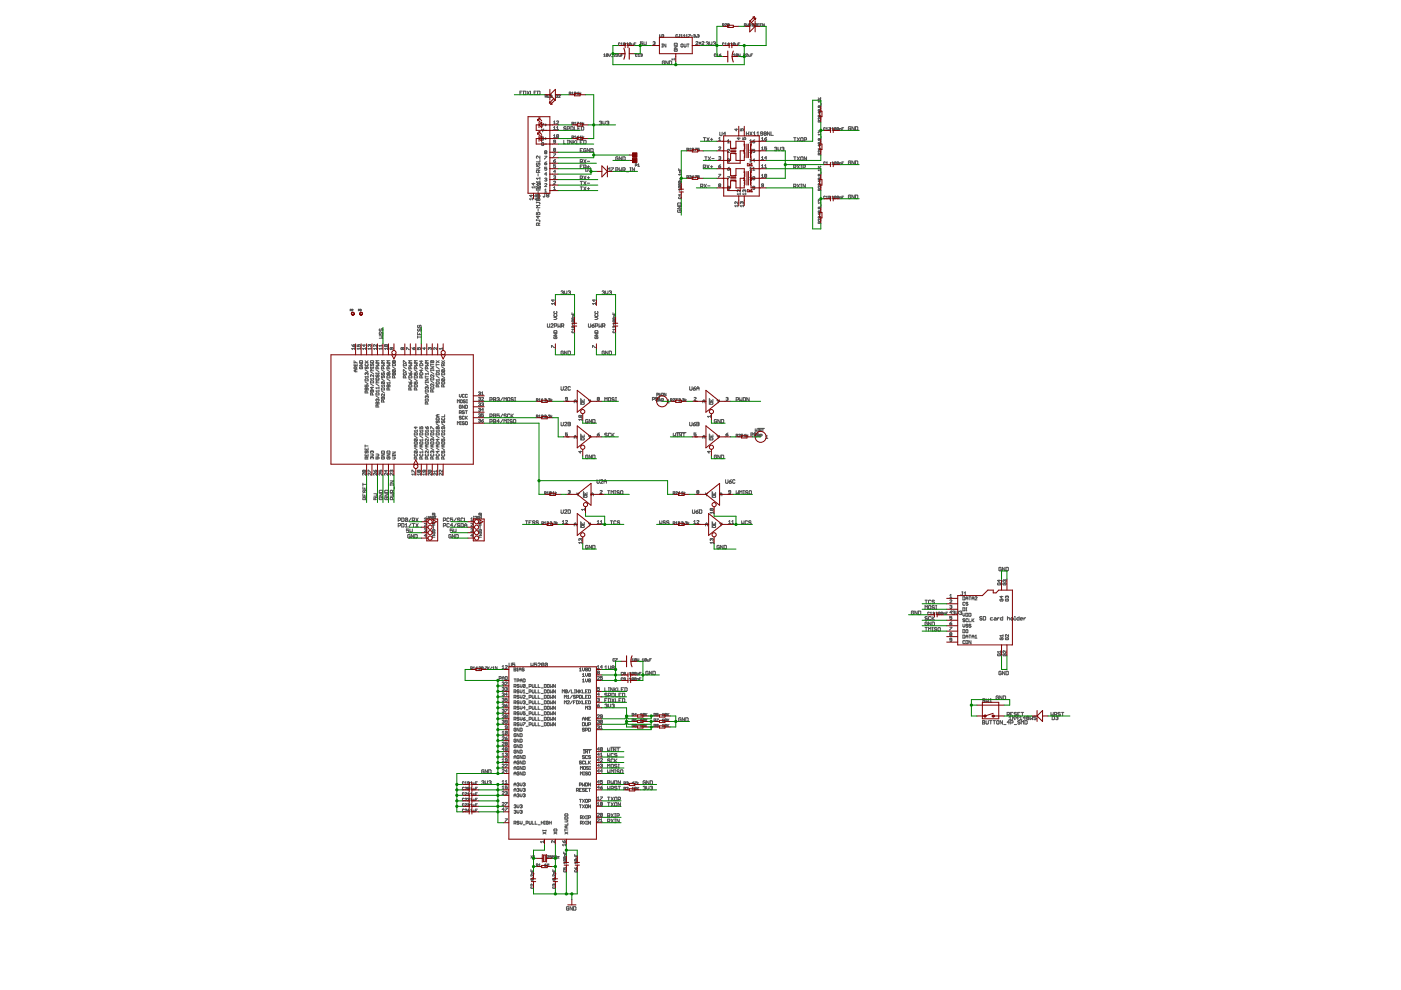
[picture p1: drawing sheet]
<svg xmlns="http://www.w3.org/2000/svg" width="297mm" height="210mm" viewBox="0 0 297 210" stroke-linecap="round" stroke-linejoin="round" font-family="sans-serif">
<g fill="none" stroke="#505050" stroke-width=".21">
<path d="M110.2 19.7h.3M110.7 19.3h-.5v.8M111 19.3l.5 .2-.1 .6h-.4zM111.7 19.3l.5 .8M112.2 19.3l-.5 .8M112.5 19.3v.8h.5M113.2 19.7h.3M113.7 19.3h-.5v.8h.5M114 19.3l.5 .2-.1 .6h-.4zM120.7 19.9l.3-.1-.1-.3h-.2v.6M120.9 19.9l.1 .2M121.2 19.7l.2-.2v.6"/>
<path d="M122.1 19.6v.4h-.3M122.1 19.6l-.3-.1v.5M122.1 19.6l-.3 .4M122.4 19.7l.2-.2v.6M123 19.5v.6M123.2 19.7l-.2 .2 .2 .2M128 11.6l.2-.2v.5M128 11.9h.4M128.9 11.5l-.1 .4h-.3M128.9 11.5l-.3-.1-.1 .5M128.9 11.5l-.4 .4M129.1 11.4v.4l.2 .1 .1-.1v-.4"/>
<path d="M129.6 12h.4M130.2 11.5h.3l-.3 .4h.3M130.7 11.5h.3l-.3 .4h.3M131.2 11.6l.1 .3h.3v-.3M131.5 9.2h-.4l.1 .4 .3-.1M131.7 9.6h.3M131.7 9.3l.1-.2v.5M131.8 11.7h.1M132.1 11.4h-.3v.5M132.3 9.4v.2l.2-.1v-.1M132.3 9.4v-.3l.2 .1v.2M132.3 9.4h.2"/>
<path d="M132.9 9.6h.3M132.9 9.3l.1-.2v.5M133.8 9.2l-.1 .4-.3-.1M133.8 9.2h-.4v.3M133.8 9.2l-.4 .3M133.9 9.3l.1 .3h.3v-.3M134.5 9.4h.1M134.8 9.1h-.3v.5M135.1 11.5h-.4l.1 .4h.3M135.3 11.9h.3M135.3 11.6l.2-.2v.5M135.8 11.5l.3-.1v.3"/>
<path d="M136 11.7h.1M136.1 11.7v.2h-.3M136.3 8.9h-.5v.3l.2-.1 .3 .1-.2 .4-.3-.1M136.5 8.9v.5l.3 .2 .2-.2v-.5M138.5 8.9l.3-.1v.3M138.7 9.1h.1M138.8 9.1v.4l-.3-.1M139.8 7.3l.1 .6 .3-.1v-.5M140.3 10h.2M140.3 9.3h.2M140.4 7.5l.2-.2v.3M140.4 9.3v.7"/>
<path d="M140.5 7.6h.1M140.6 7.6v.3l-.2-.1M140.9 13.1l-.1-.2-.4 .2 .1 .6 .4-.2v-.2h-.2M141.2 9.3v.7l-.5-.7v.7M141.7 12.9v.8l-.5-.8v.8M141.9 12.9l.5 .2-.1 .6h-.4zM143 9.3l.5-.1 .1 .4h-.6zM143 9.8h.6l-.6 .4h.6M143.1 10.5v.4l.5-.1-.1-.3h-.2v.2M143.1 12.5h-.6l.2 .2M143.1 12.3v.4M143.7 7.5h-.4l.1 .4 .3-.1"/>
<path d="M144 7.3h.2M144.1 7.3v.5h-.3M144.4 9.4h.4l-.1 .6-.3-.1zM144.4 7.9h.3M144.4 7.5l.1-.2v.6M144.9 7.9h.4M144.9 7.5l.2-.2v.6M145 9.3l.1 .7 .4-.1v-.6M145.4 7.9h.4M145.4 7.5l.2-.2v.6M145.7 9.3h.4M145.9 9.3v.7"/>
<path d="M146 7.3h.3l-.3 .6M146.5 7.6h.4M147 7.5l.3-.2v.3M147.2 7.6h.1M147.3 7.6v.3l-.3-.1M147.5 8.9h.5l-.5 .6h.5M147.6 7.8l.1 .1zM147.8 7.5l.3-.2v.3M148 7.6h.1M148.1 7.6v.3l-.3-.1M148.2 9.1h.4M148.2 8.9l.4 .5"/>
<path d="M148.4 8.9v.5M148.6 8.9l-.4 .5M148.8 8.9h.4l-.4 .6h.4M149.7 9l.4-.1 .1 .1-.1 .2M149.9 9.2h.2M150.1 9.2l.1 .2-.1 .2-.4-.1M150.5 8.9v.5l.2 .2 .2-.2v-.5M151.2 9l.4-.1 .1 .1-.1 .2M151.4 9.2h.2M151.6 9.2l.1 .2-.1 .2-.4-.1M151.8 11.5h-.4l.1 .4h.3M152 11.9h.3"/>
<path d="M152 11.6l.1-.2v.5M152.5 11.7h.3v.2h-.2zM152.8 11.4l-.3 .3M153.2 5.4l.3-.1-.1-.3h-.2v.6M153.4 5.4l.1 .2M153.5 9.2h-.3v.3h.3M153.7 9.6h.4M153.7 5.1h.4l-.4 .5h.4M153.7 9.3l.2-.2v.5M154.3 5.3v-.3l.3 .1-.1 .2M154.3 5.3v.3l.3-.1-.1-.2M154.3 5.3h.2"/>
<path d="M154.6 9.4h-.4l.3-.3v.5M154.9 9.3l.2-.2v.5M154.9 9.6h.4M155.5 11.9h.4M155.5 11.6l.2-.2v.5M155.8 9.2l-.1 .4-.3-.1M155.8 9.2l-.3-.1-.1 .4M155.8 9.2l-.4 .3M156 9.3l.1 .3h.2v-.3M156.4 11.5v.4h-.4M156.4 11.5l-.3-.1-.1 .5M156.4 11.5l-.4 .4"/>
<path d="M156.5 9.4h.2M156.6 11.4v.4l.1 .1 .2-.1v-.4M156.9 9.1h-.4v.5M157.1 12h.4M157.6 11.5h.4l-.4 .4h.4M157.8 5.4h.3l.1-.3-.4-.1v.6M158.2 11.5h.3l-.3 .4h.3M158.3 5v.6l.2-.2 .2 .2v-.6M158.7 11.6l.1 .3h.2v-.3M158.9 5.4h.3v-.3l-.3-.1v.6M159.1 5.4l.1 .2M159.2 11.7h.2"/>
<path d="M159.6 11.4h-.4v.5M159.9 5.1h-.3v.4l.2 .1 .1-.3h-.2M160.1 5.4l.3-.1v-.3h-.3v.6M160.3 5.4l.1 .2M160.6 5.3h.2M161 5h-.4v.6h.4M161.2 5.3h.1M161.5 5h-.3v.6h.3M162.1 5v.6l-.4-.6v.6M113.1 38.8v.4l-.3-.3h.6M113.4 39.7h-.6l.2 .2M113.4 39.5v.4"/>
<path d="M113.7 39.9l.6-.1 .2 .5h-.8zM113.7 39.1l.8 .5M113.7 35.3h.5l.3 .3-.3 .2h-.5M113.9 34.6l-.2 .1 .2 .4 .2-.2 .1-.3 .3 .1-.2 .4M114.1 36.8v.5M114.1 39.9v.4M114.2 36.6l-.1-.5-.4 .1v.4h.8M114.3 38.9h-.3l.1 .3M114.3 38.9v.1M114.5 33.1v.5l-.6-.5-.2 .1 .2 .4M114.5 33.8v.5h-.8M114.5 37.6v.5"/>
<path d="M114.5 38.3v.5M114.5 39.1l-.8 .5M114.5 38.6h-.8l.3 .2M114.5 37.8h-.8l.3 .3M114.5 36.1l-.3 .2M114.5 38.8l-.2 .1M114.5 38.8v.4M114.6 39.7h-.6l.2 .2M114.6 39.5v.4M114.9 26.2l.2 .3M114.9 27.3l.2 .3M115.1 26.5v.3"/>
<path d="M115.1 27.6v.4M115.3 29.2h-.4v.4l.3 .1 .1-.3h-.2M115.3 30.3h-.4v.5l.3 .1 .1-.4h-.2M115.3 26.2l-.2 .3M115.3 27.3l-.2 .3M115.5 37.9l.3-.1 .1 .1-.1 .2M115.5 34.6h.3l.1 .2-.3 .1zM115.5 29.4h.4M115.5 39h.4l-.4 .6h.4M115.5 33.1h.4l-.4 .7M115.5 30.5h.4M115.5 27.6h.4"/>
<path d="M115.5 26.5h.4M115.6 32.3v-.3l.3 .1-.1 .2M115.6 20.5h.3l.1-.3-.4-.1v.6M115.6 32.3v.3l.3-.1-.1-.2M115.6 32.3h.2M115.7 26.3v.4M115.7 29.2v.4M115.7 38.1h.1M115.8 20.5l.2 .2M115.8 38.1l.1 .1-.1 .2-.3-.1M115.9 35.5h-.4v.3h.4l-.1 .3-.3-.1M115.9 36.9h-.4l.3-.3v.7"/>
<path d="M115.9 34.3l-.4 .3M116.1 20.4h.2M116.5 20.1h-.4v.6h.4M116.7 20.1l.3 .1-.1 .5h-.2zM117.4 37.4l.3-.1v.3M117.4 38.5h.4l-.4 .6h.4M117.4 32.6h.4l-.4 .7M117.4 34.1h.3l.1 .2-.3 .1zM117.4 39.8l.2-.2v.6M117.4 29.2h.4M117.4 25.9l.2-.2v.6M117.4 27l.2-.2v.7"/>
<path d="M117.4 28.8l.2-.2v.6M117.4 27.5h.4M117.4 26.3h.4M117.5 31.8v-.3l.3 .1-.1 .2M117.5 31.8v.3l.3-.1-.1-.2M117.5 31.8h.2M117.6 37.6h.1M117.7 37.6v.3l-.3-.1M117.8 34.9h-.4v.3h.4l-.1 .4-.3-.1M117.8 30l-.4-.1 .1-.2 .3 .1v.4h-.4M117.8 36.4h-.4l.3-.3v.6M117.8 33.8l-.4 .3"/>
<path d="M117.9 20.1l.3 .1-.1 .5h-.2zM118 25.8h.4l-.4 .5h.4M118 27.5h.4M118 27l.2-.2v.7M118.4 20.2h.4l-.4 .5h.4M118.4 28.7h-.4v.4M118.4 28.7v.4h-.4M118.4 28.7l-.4 .4M119.5 29.8v.7h.5M120 27l-.1-.1-.4 .1 .2 .2 .3 .1-.1 .3-.4-.1M120.3 27.3h.3l.2-.3-.5-.1v.7M120.3 29.8h.2"/>
<path d="M120.3 30.5h.2M120.4 29.8v.7M121 26.9l.5 .1-.1 .6h-.4zM121.2 20.1h.4M121.3 26.3h.2l.1-.3-.3-.1v.6M121.3 29.2l.3-.1-.1-.3h-.2v.6M121.3 29.8v.7l-.5-.7v.7M121.4 29.2l.2 .2M121.4 26.3l.2 .2M121.5 29.8v.7M121.6 30.1l.4 .4M121.8 26.9v.7h.5"/>
<path d="M121.8 29.4h.4M121.8 26.5h.4M121.8 26.1l.2-.2v.6M121.8 29l.2-.2v.6M122 29.8l-.5 .5M122.3 29.8v.7h.5M122.3 29.1h.3l.1 .2-.3 .1zM122.3 25.9h.4l-.4 .6M122.4 20.1h.4M122.5 27.2h.3M122.7 28.8l-.4 .3M123 29l.2-.2v.6"/>
<path d="M123 26.1l.2-.2v.6M123 29.4h.4M123 26.5h.4M123 26.9h-.5v.7h.5M123 37.8h.4l.1-.4-.5-.1v.8M123 34.3h.4l.1-.3-.5-.2v.8M123 35.3h.3M123 39.6h.5M123 31.9h.3M123 30.1h.3M123 38.5h.5M123.3 37.8l.2 .3"/>
<path d="M123.3 38.5v.7M123.3 39.6v.8M123.3 34.3l.2 .3M123.3 26.9l.5 .1-.2 .6h-.3zM123.5 29.8h-.5v.7h.5M123.5 31.5h-.5v.7h.5M123.5 35h-.5v.7h.5M123.5 25.9v.6M123.5 28.8v.6M123.8 29.8l.5 .1-.2 .6h-.3zM123.8 35.5l.4-.2-.1-.3h-.3v.7M123.8 39.6l.4 .8"/>
<path d="M123.8 38.5l.4 .7M123.8 33.8l.4 .8M123.8 37.3l.4 .8M123.8 29l-.3 .2 .3 .2M123.8 26.1l-.3 .2 .3 .2M124.2 35.6l.5 .1-.2 .6h-.3zM124.2 31.6l-.1-.1-.3 .1 .1 .6 .3-.1v-.2h-.2M124.2 39.6l-.4 .8M124.2 38.5l-.4 .7M124.2 33.8l-.4 .8M124.2 37.3l-.4 .8M124.5 35.3h.5"/>
<path d="M124.5 38.8h.5M124.5 34.2h.5M124.5 37.7h.5M124.8 35.1v.5M124.8 37.4v.5M124.8 39.8v.4M124.9 36.3h.5M124.9 35.8l.3-.2v.7M125 31.5v.7l-.5-.7v.7M125.3 31.5l.5 .1-.2 .6h-.3zM127.1 25.8l.3-.1 .2 .1-.2 .3M127.3 26.1h.1"/>
<path d="M127.4 26.1l.2 .1-.2 .2-.3-.1M127.8 25.7v.5l.3 .2 .2-.2v-.5M128.6 25.8l.3-.1 .2 .1-.2 .3M128.8 36.3v-.7l.3 .2 .2-.2v.7M128.8 26.1h.1M128.9 26.1l.2 .1-.2 .2-.3-.1M129.6 35.6h.4l-.4 .7M130.6 36.1l.4-.2-.1-.3h-.3v.7M131 33.4h-.4l.1 .6 .3-.1v-.3h-.2M131.3 35.6v.7l.3-.2 .2 .2v-.7M131.8 33.3v.7l-.5-.7v.7M132.1 36.1l.4-.2-.1-.3h-.3v.7"/>
<path d="M132.1 33.3l.4 .1-.1 .6h-.3zM132.3 36.1l.2 .2M132.8 36.4h.5M133.5 35.6h.3M133.5 36.3h.3M133.7 35.6v.7M134.5 35.6v.7l-.5-.7v.7M134.7 35.1l.3-.1v-.2h-.3v.5M135.2 35.3h.4M135.2 34.9l.2-.1v.5M143.9 35.8v.3h.5M144 38.4l.4 .1-.1 .3"/>
<path d="M144 39h.3v.3M144 39.5l.4 .1-.1 .3M144 39.5v.4h.3M144 38.4l-.1 .3 .4 .1M144 39v.3h.3M144 39.5l.3 .4M144 39l.3 .3M144 38.4l.3 .4M144.1 37.9l.3 .2-.3 .1M144.1 35.9v.2M144.4 36.8v.4M144.4 37h-.5l.2 .2"/>
<path d="M144.4 36.3l-.3 .1v.2h.3M144.5 37.4v.3M145.6 31.8l.4-.1-.1-.3h-.3v.6M145.6 37.6h.3l.1-.3h-.4v.5M145.8 31.8l.2 .2M145.8 37.6l.2 .2M146.2 32h.3M146.2 37.3h.3l-.3 .5h.3M146.2 31.6l.1-.2v.6M146.7 37.5h.3v.2l-.2 .1zM147 31.7l-.3-.1 .1-.2 .2 .1v.4h-.3M147 37.3l-.3 .2"/>
<path d="M147.4 31.4h.3l-.3 .6M147.4 37.3h.3l-.3 .5M148.3 31.4h-.4v.3h.4l-.1 .3-.3-.1M148.3 37.3h-.4v.2h.4l-.1 .3-.3-.1M148.5 39.5h.4l.1-.3-.5-.1v.7M148.8 39.5l.2 .3M149.1 29.2h.5M149.1 35.5h.4l.1-.4-.5-.1v.7M149.3 39.1l.5 .7M149.4 29.2v.7M149.4 35.5l.2 .2M149.4 33.3h.5"/>
<path d="M149.7 33.3v.7M149.8 39.1l-.5 .7M149.9 29.2l.5 .7M149.9 35l.5 .7M150 39.4h.5M150.2 33.3l.5 .7M150.4 29.2l-.5 .7M150.4 35l-.5 .7M150.6 35.3h.5M150.6 29.5h.5M150.7 33.3l-.5 .7M150.9 29.3v.5"/>
<path d="M150.9 35.1v.5M150.9 33.6h.5M152.4 31.3h.4l-.4 .5h.4M152.4 35.2h.3l.1 .3-.3 .1zM152.4 29.8h.4M152.4 37h.4l-.4 .6M152.4 33.3l.3-.1v.3M152.4 29.3l.2-.2v.7M152.5 39.3h.2M152.5 39.3v-.3l.3 .1-.1 .2M152.5 39.3v.3l.3-.1-.1-.2M152.6 33.5h.1"/>
<path d="M152.6 28l.1 .8 .4-.2v-.6M152.7 33.5v.3l-.3-.1M152.8 34.9l-.4 .3M153.8 28.4h-.4l.3-.4v.8M154.2 35.8h.4l.1 .2-.4 .1zM154.2 31.8h.5l-.5 .5h.5M154.2 37.5h.5l-.5 .6M154.2 33.8l.4-.1v.3M154.2 29.8l.3-.2v.7M154.2 30.3h.5M154.3 39.8v.4l.4-.2-.1-.2M154.3 39.8h.3"/>
<path d="M154.3 39.8v-.3l.4 .1-.1 .2M154.5 34h.1M154.6 34v.3l-.4-.1M154.7 35.5l-.5 .3M156.1 27.3v.4l-.3-.3h.6M156.6 29.2v.4l-.3-.3h.7M157 27.3v.4h.3v-.4l.3 .1-.1 .3M157.5 29.2v.4h.3v-.4l.3 .1-.1 .3M158.2 28v.7M158.2 28.3h.5M158.7 28v.7M159 36.1h.4"/>
<path d="M159 34.3h.4M159 38.1h.4M159 29.8l.2-.2v.7M159 31.9l.2-.2v.6M159 30.3h.4M159 32.3h.4M159 37.7l.2-.2v.6M159 33.9l.2-.2v.6M159 35.7l.2-.2v.6M159 28l.5 .7M159.5 28l-.5 .7M159.6 36.1h.4"/>
<path d="M159.6 30h.3l.1 .2-.3 .1zM159.6 35.7l.2-.2v.6M159.7 28.2l.3-.2v.7M159.7 28.7h.5M160 31.7h-.4v.3h.4l-.1 .3-.3-.1M160 39.8h-.3v-.3l.3 .1v.4h-.4M160 37.6v.4h-.4M160 37.6h-.4v.4M160 34h-.4l.3-.3v.6M160 29.6l-.4 .4M160 37.6l-.4 .4M160.5 28.7h.5"/>
<path d="M160.5 28.2l.2-.2v.7M161.5 35.6h.4M161.5 29.8h.4M161.5 29.3l.2-.2v.7M161.5 31.8h.4M161.5 33.8h.4M161.5 37.2l.2-.2v.6M161.5 31.4l.2-.2v.6M161.5 33.4l.2-.2v.6M161.5 35.1l.2-.2v.7M161.5 37.6h.4M161.7 28.3l-.5-.1 .2-.2 .3 .1v.5l-.1 .1-.4-.1"/>
<path d="M161.9 39.3h-.3v-.3l.3 .1v.4h-.4M162.1 28.3h.2M162.1 28.3v.4l.4-.1-.2-.3M162.1 28.3v-.3l.4 .1-.2 .2M162.1 29.4h.3l.1 .3-.3 .1zM162.1 35.6h.4M162.1 35.1l.2-.2v.7M162.5 37.1h-.4v.4M162.5 31.2h-.4v.3h.4l-.1 .3-.3-.1M162.5 33.5h-.4l.3-.3v.6M162.5 37.1l-.1 .5-.3-.1M162.5 37.1l-.4 .4"/>
<path d="M162.5 29.1l-.4 .3M163.2 28v.7l-.5-.7v.7M163.5 28v.7h.5M164.2 31.3l.4-.1 .1 .1-.1 .3M164.5 31.6h.1M164.6 31.6l.1 .1-.1 .3-.4-.2M165 31.2v.5l.2 .3 .3-.3v-.5M165.7 31.3l.4-.1 .1 .1-.1 .3M165.9 31.6h.2M166.1 31.6l.1 .1-.1 .3-.4-.2M168.3 35.5l.5-.2-.2-.3h-.3v.7M168.3 29.2h.5"/>
<path d="M168.3 39.5h.3l.2-.3-.5-.1v.7M168.3 33.3h.5M168.5 39.5l.3 .3M168.5 35.5l.3 .2M168.5 29.2v.7M168.5 33.3v.7M169 39.1l.5 .7M169 35l.5 .7M169 33.3l.5 .7M169 29.2l.5 .7M169.5 39.1l-.5 .7M169.5 35l-.5 .7"/>
<path d="M169.5 33.3l-.5 .7M169.5 29.2l-.5 .7M169.8 39.8h.2M169.8 29.3l.1-.1 .4 .1-.2 .6-.3-.1zM169.8 39.1h.2M169.8 33.4h.5l-.2 .6-.3-.1zM169.8 35h.2M169.8 35.7h.2M169.9 35v.7M169.9 39.1v.7M170.3 35.5l.5-.2-.2-.3h-.3v.7M170.5 29.7h.4l.1-.4-.5-.1v.7"/>
<path d="M170.8 39.1v.7l-.5-.7v.7M171 33.3v.7l-.5-.7v.7M173.5 21.1l.1 .1zM173.5 28.1l.1 .1zM173.5 35.6l.1 .1zM173.5 20.8l.5 .4M173.5 27.7l.5 .5M173.5 35.3l.5 .4M173.6 24.4l.4 .1-.1 .3M173.6 24.4v.4h.3M173.6 24.4l.3 .4M173.8 37v.2h-.3l.1-.2h.3v.3"/>
<path d="M173.8 37.8v.2h-.3l.1-.2h.3v.3M173.8 30.2v.3h-.3l.1-.3h.3v.4M173.8 23.8v.3l-.3-.2h.5M173.8 22.4v.3h-.3l.1-.3h.3v.4M173.8 23.2v.3h-.3l.1-.3h.3v.4M173.8 29.4v.3h-.3l.1-.3h.3v.4M173.8 30.7v.4l-.3-.3h.5M173.8 38.3v.3l-.3-.2h.5M173.8 25.9v-.4l-.3 .1v.3h.5M173.8 32.8v-.3l-.3 .1v.2h.5M173.9 20.8h.1zM173.9 23l.1 .1z"/>
<path d="M173.9 27.7l.1 .1zM173.9 29.9l.1 .1zM173.9 35.3h.1zM173.9 37.5l.1 .1zM174 31.9v.4l-.3-.4-.2 .1 .1 .3M174 39.5v.3l-.4-.3v.3M174 39v.3l-.4-.3v.3M174 36.1h-.5l.2 .1M174 21.4v.3M174 25v.3l-.3-.3-.2 .1 .1 .2M174 28.3v.4M174 31.4v.4"/>
<path d="M174 35.9v.3M174 21.5h-.5l.2 .2M174 28.5h-.5l.2 .2M174 25.5l-.2 .2M174 32.5l-.2 .2M174 31.6h-.5l.2 .2M174.1 21.9v.4M174.1 28.9v.3M174.1 36.4v.4M175 27.2h-.4l.1 .4 .3-.1M175 34.4h-.4l.1 .5 .3-.1M175.2 27.6h.3"/>
<path d="M175.2 34.9h.3M175.2 27.3l.1-.2v.5M175.2 34.5l.1-.2v.6M175.7 27.1h.4l-.4 .5M176.4 27.3l.2-.2v.5M176.4 34.5l.2-.2v.6M176.4 27.6h.3M176.4 34.9h.3M177.3 27.2h-.4v.3M177.3 34.4h-.4v.4M177.3 27.2l-.1 .4-.3-.1M177.3 34.4l-.1 .5-.3-.1"/>
<path d="M177.3 27.2l-.4 .3M177.3 34.4l-.4 .4M177.8 27.2v.3h-.3M177.8 27.2l-.3-.1v.4M177.8 34.4h-.3v.4M177.8 34.4v.4h-.3M177.8 27.2l-.3 .3M177.8 34.4l-.3 .4M178 27.6v-.3h.4v.3M178 34.9v-.4l.4 .1v.3M178.5 27.3h.2M178.5 34.6h.2"/>
<path d="M178.9 27.1h-.4v.5M178.9 34.3h-.4v.6M180.4 27l-.1-.1-.4 .1v.5l.4 .1 .1-.4h-.3M180.4 34.2l-.1-.1-.4 .1v.5l.4 .2 .1-.4h-.3M181.1 26.9v.7l-.5-.7v.7M181.1 34.1v.8l-.5-.8v.8M181.4 26.9l.5 .1-.2 .6h-.3zM181.4 34.1l.5 .1-.2 .7h-.3zM112.6 41.3v.5l-.3-.4h.6M112.9 42.2h-.6l.2 .2M112.9 42v.4M113.7 42.8v.3"/>
<path d="M113.7 45v.5h.4v-.5l.4 .2-.2 .3M113.7 46.5v.3M113.7 46.7h.6l.2 .1-.2 .2M113.7 42.9h.6l.2 .2-.2 .2M113.9 41.3l-.2 .4 .2 .1 .2-.1M113.9 41.3l.2 .1M113.9 41.3l-.5 .1 .1 .4M114.1 41.4l.2-.1 .2 .4-.3 .1zM114.1 42.2l-.1-.1-.3 .1 .2 .3 .2-.1M114.1 42.2l.1-.1 .3 .1-.2 .3-.2-.1M114.1 45.8v.5l-.4-.4h.8M114.1 40.6v.4"/>
<path d="M114.1 42v.4M114.1 44.3v.5M114.1 41.7l-.1 .1M114.1 42.2h-.7l.3 .2M114.2 47.8l-.1-.5-.4 .1v.4h.8M114.5 47.3l-.3 .2M114.5 43.6h-.8l.3 .2-.3 .2h.8M115.4 41h.2M115.5 40.3l.2-.2v.6M115.5 40.7h.4M115.5 41v.6l-.1 .2-.3-.2M116 41.4l-.1 .1 .1 .3 .4-.2-.2-.2"/>
<path d="M116 41.4l-.1-.1 .1-.3 .4 .1-.2 .3M116 41.4h.2M117.4 40.2h.4M124.5 40h.5M143.7 43.1l.6-.1 .1 .5h-.7zM143.7 43.8h.7l-.7 .5h.7M143.8 44.5l-.1 .1 .1 .4 .6-.1-.1-.4h-.3v.3M144 41.8v.3l.4-.1-.1-.2M144.1 41.2v.4l-.2-.3h.5M144.4 40.2h-.5l.2 .2M144.4 40v.4M156.4 42.8v.4l-.4-.4-.2 .1 .1 .3"/>
<path d="M156.4 43.6h-.6l.2 .3M156.4 43.4v.5M157 40.3v.4l-.5-.4-.2 .1 .1 .3M157 40.9v.4M157 41.1h-.7l.2 .2M157.3 42.9h.3l-.1 .3M157.3 42.9h-.3l.1 .3M157.3 42.9v.1M157.6 43.4v.5M157.6 43.6h-.6l.2 .3M157.8 40.4h-.3l.1 .3M157.8 40.4h.3l-.1 .3"/>
<path d="M157.8 40.4v.1M158.1 40.9v.4M158.1 41.1h-.6l.2 .2M173.5 42.6l.1 .1zM173.5 42.2l.5 .5M173.8 44.7v.3h-.3l.1-.3h.3v.4M173.8 43.9v.3h-.3l.1-.3h.3v.4M173.8 45.3v.3l-.3-.3h.5M173.8 46v.1M173.8 46h.2l-.1 .3M173.8 46h-.3l.1 .3M173.8 40.4v-.3l-.2-.1-.1 .4h.5"/>
<path d="M173.8 47.3v-.2l-.2-.1-.1 .3h.5M173.9 42.2l.1 .1zM173.9 44.4l.1 .1zM174 42.8v.4M174 46.5v.3l-.4-.3v.3M174 43h-.5l.2 .2M174 40l-.2 .2M174 47l-.2 .2M174.1 43.4v.3M175 41.7h-.4l.1 .4 .3-.1M175.2 42.1h.3M175.2 41.8l.1-.2v.5"/>
<path d="M176.1 41.6h-.4v.2h.4l-.1 .3-.3-.1M176.4 41.8l.2-.2v.5M176.4 42.1h.3M177.3 41.7l-.1 .4-.3-.1M177.3 41.7h-.4v.3M177.3 41.7l-.4 .3M177.8 41.7v.3h-.3M177.8 41.7h-.3v.3M177.8 41.7l-.3 .3M178 42.1v-.3h.4v.3M178.5 41.8h.2M178.9 41.6h-.4v.5"/>
<path d="M180.4 41.5l-.1-.1-.4 .1v.5l.4 .1 .1-.4h-.3M181.1 41.4v.7l-.5-.7v.7M181.4 41.4l.5 .1-.2 .6h-.3zM74.3 65.8l.2-.2h-.2v.3M74.6 73.1l.3 .4M74.6 65.6h.2l-.2 .3h.2M74.9 73.2h.3l-.1 .3h-.2zM75.1 77.1v.4h.6v-.4M75.1 76.5v.4h.6M75.2 73.9h-.6l.2 .2M75.2 73.7v.4M75.4 76.7v.2"/>
<path d="M75.4 77.3v.2M75.4 78.4v.4M75.5 78.2v-.3l-.3-.1-.1 .4h.6M75.7 78.4h-.4l-.2 .2 .2 .2h.4M75.7 77.8l-.2 .2M75.7 73.1v.4h.4v-.4l.3 .1-.1 .3M76 65.8l.2-.2h-.2v.3M76.2 77.1h.7l-.7 .4h.7M76.2 76.6l.6-.1 .1 .4h-.7zM76.3 65.6h.2v.1M76.3 77.8v.4l.6-.1-.1-.3h-.2v.2M76.4 73.9h-.7l.2 .2"/>
<path d="M76.4 73.7v.4M76.5 65.7h.1M76.5 65.7l.1 .2h-.3M77.2 73.1v.4l-.3-.3h.6M77.4 76.9h.6M77.4 76.5l.4 .4M77.4 78.4l.6 .4M77.5 77.8v.4l.3-.4 .2 .1-.1 .3M77.5 77.1v.4h.4v-.4M77.5 73.9h-.6l.2 .2M77.5 73.7v.4M77.7 79.1h.3l-.1 .4"/>
<path d="M77.7 79.1h-.3l.1 .4M77.7 79.1v.1M78 79.9h-.6l.2 .2M78 79.7v.4M78 76.5l-.3 .3M78.4 73.2h-.4l.1 .3M78.4 73.2h.3l-.1 .3M78.4 73.2v.1M78.5 76.6l.6-.1 .1 .3-.5 .1zM78.5 77.8v.2M78.5 78.8l.7 .4M78.5 77.9h.7"/>
<path d="M78.7 77.1v.4l.3-.4 .2 .1-.1 .3M78.7 73.9h-.7l.3 .2M78.7 73.7v.4M79.2 79.5v.4l-.4-.4-.3 .1 .2 .3M79.2 78.2h-.7l.3 .2-.3 .2h.7M79.2 77.8v.2M79.7 77.1h.6l-.2 .2 .2 .2h-.6M79.7 79v.2M79.7 79.1h.6M79.7 78.4l.6 .4M79.8 79.5v.4l.3-.4 .2 .1-.1 .3M79.8 73.1v.4l-.4-.4-.2 .1 .1 .3"/>
<path d="M79.8 73.9h-.6l.2 .2M79.8 73.7v.4M80.1 78.2v-.3l-.3-.1-.1 .4h.6M80.3 76.5h-.6l.2 .2-.2 .2h.6M80.3 79v.2M80.4 71.2h.8l-.3 .3 .3 .2h-.8M80.5 70.5l-.1 .1 .1 .4 .3-.2 .1-.3 .3 .1-.2 .4M80.5 69.7l-.1 .1 .1 .4 .3-.1 .1-.4 .3 .1-.2 .4M80.9 77.1h.6l-.2 .2 .2 .2h-.6M80.9 78.4l.6 .4M81 79v.5l.3-.5 .2 .1-.1 .4M81 79.7v.4l.2-.1 .1-.3 .2 .1-.1 .3"/>
<path d="M81 73.9h-.6l.2 .2M81 73.1v.4M81 73.7v.4M81 73.3h-.6l.2 .2M81.3 78.2v-.3l-.3-.1-.1 .4h.6M81.5 76.5h-.6l.2 .2-.2 .2h.6M81.6 73.1v.4h.5M81.6 73.1h.5v.4M81.6 73.1l.5 .4M82 77.1h.7l-.2 .2 .2 .2h-.7M82 79.8l.6-.1 .1 .4h-.7zM82 78.4l.7 .4"/>
<path d="M82.2 73.9h-.7l.2 .2M82.2 73.7v.4M82.4 79l-.1 .5-.3-.1 .1-.4h.5v.5M82.5 78.2v-.3l-.4-.1-.1 .4h.7M82.7 76.5h-.7l.3 .2-.3 .2h.7M83 73.7v.3h-.3l.1-.3h.4v.4M83.2 79.1l.5-.1 .1 .5h-.6zM83.2 77.2l.5-.1 .1 .4h-.6zM83.2 77.8l.6 .4M83.3 78.4v.4h.4M83.3 78.4h.4v.4M83.3 78.4l.4 .4"/>
<path d="M83.5 76.6h-.3l.1 .3 .2-.1M83.5 76.6h.3l-.1 .3-.2-.1M83.5 76.6v.2M83.5 79.1v.4M85.3 73.8h-.3l.1 .3 .2-.1M85.3 73.8h.3l-.1 .3-.2-.1M85.3 73.8v.2M85.5 78.8v-.4l.6 .4M85.5 76.9v-.4l.6 .4M85.5 77.8l.6 .4M85.6 79h.4l.1 .5h-.6zM85.6 77.1h.4l.1 .4h-.6z"/>
<path d="M86.2 74.1v-.4l.6 .4M86.7 77.1h.6l-.2 .2 .2 .2h-.6M86.7 79.8l.5-.1 .1 .4h-.6zM86.7 79l.3 .5M86.7 78.4l.6 .4M87 79.1l.2-.1 .1 .4-.3 .1zM87.1 78.2v-.3l-.3-.1-.1 .4h.6M87.3 76.5h-.6l.2 .2-.2 .2h.6M87.3 73.7l.4 .4M87.8 73.7l.2 .1-.1 .3h-.2zM87.8 79.8l.6-.1 .1 .4h-.7zM87.8 79v.5h.4v-.5l.3 .1-.1 .4"/>
<path d="M87.8 77.1h.7l-.2 .2 .2 .2h-.7M87.8 78.4l.7 .4M88.3 78.2v-.3l-.4-.1-.1 .4h.7M88.5 76.5h-.7l.3 .2-.3 .2h.7M88.5 73.7v.4h.3l-.1-.3 .3-.1v.4M88.5 70.5v.5h.8M88.5 71.2v.5M88.5 71.5h.8M88.7 69l-.2 .1 .2 .4 .2-.2 .1-.3 .3 .1-.1 .4M88.7 69.7l-.2 .1 .2 .4 .2-.1 .1-.4 .3 .1-.1 .4M88.9 70.7v.3M89 77.8l.6 .4"/>
<path d="M89.1 79h.4l.1 .5h-.6zM89.1 77.1h.4l.1 .4h-.6zM89.3 78.4v.4l-.3-.3h.6M89.3 76.5v.4l-.3-.3h.6M90 73.7v.4l-.4-.3h.7M90.2 77.1h.6l-.2 .2 .2 .2h-.6M90.2 79.7v.4M90.2 79.9h.6M90.2 78.4l.6 .4M90.6 78.2v-.3l-.3-.1-.1 .4h.6M90.8 76.5h-.6l.2 .2-.2 .2h.6M90.8 79v.5"/>
<path d="M90.8 79.2h-.6l.2 .3M91.1 73.8h-.3l.1 .3M91.1 73.8h.4l-.2 .3M91.1 73.8v.1M91.3 77.3h.7M91.3 77.1v.4M91.3 78.4v.2M91.3 78.8l.7 .4M91.3 78.5h.7M91.3 77.8h.7l-.7 .4h.7M91.4 76.5v.4h.5M91.4 76.5h.5v.4"/>
<path d="M91.4 76.5l.5 .4M92 79.5v.4l-.5-.4-.2 .1 .1 .3M92 78.4v.2M92.5 77.1v.4M92.5 79.7l.6 .4M92.5 77.8l.6 .4M92.5 77.3h.6M92.5 76.5l.6 .4M92.6 79h.4l.1 .5h-.6zM92.6 73.7v.4l-.5-.4v.4M93.1 78.4v.4M93.1 78.6h-.6l.2 .2"/>
<path d="M93.1 76.5l-.6 .4M93.6 79.7l.7 .4M93.6 77.8l.7 .4M93.6 76.5l.7 .4M93.7 78.4l-.1 .3 .6 .1M93.7 79h.5l.1 .5h-.7zM93.7 78.4h.5v.4M93.7 78.4l.5 .4M93.8 73.9h-.7l.2 .2M93.8 73.7v.4M94.1 77.5v-.3l-.4-.1-.1 .4h.7M94.3 77.1l-.2 .2"/>
<path d="M94.3 76.5l-.7 .4M116.1 68.6l.1 .8 .3-.1v-.7M116.8 68.8l.1-.2 .4 .2-.5 .6h.5M116.9 73.7v-.4l.7 .4M117.2 63.5v.4l-.3-.3h.7M117.4 67.3h.5l.2 .2-.2 .2h-.5M117.4 70.7h.7l-.7 .5h.7M117.5 66.7v.4h.5v-.4M117.5 66v.5h.5v-.5M117.5 70.1h.5l.1 .4h-.7zM117.5 71.4v.4h.5l.1-.3-.3-.1v.2M117.5 69.1h.4l.1-.3-.5-.2v.8"/>
<path d="M117.6 64.4h-.7l.2 .2M117.6 64.2v.4M118.3 68.6v.8l.2-.3 .3 .3v-.8M119 61.8l.3-.1 .1 .1-.1 .2M119 69.1h.4l.1-.3-.5-.2v.8M119.2 62h.1M119.3 69.1l.2 .3M119.3 62l.1 .2-.1 .2-.3-.1M119.4 74.6l-.1-.2-.3 .2v.5l.3 .1 .1-.4h-.2M119.7 61.7v.5l.3 .2 .2-.2v-.5M120.2 74.4v.8l-.5-.8v.8M120.4 74.4l.5 .2-.1 .6h-.4z"/>
<path d="M120.4 61.8l.4-.1 .1 .1-.1 .2M120.7 62h.1M120.8 62l.1 .2-.1 .2-.4-.1M121.3 66.3v.4h.5M121.3 69.1v.4h.4M121.3 69.1h.4v.4M121.3 67.4h.4v.4M121.3 67.9h.4v.4M121.3 70.2v.3h.4v-.3M121.3 67.9v.4h.4M121.3 67.4v.4h.4M121.3 67.9l.4 .4"/>
<path d="M121.3 67.4l.4 .4M121.3 69.1l.4 .4M121.5 66.5v.2M121.8 68.6h-.5l.1 .2M121.8 68.5v.3M121.8 69.7v.3M121.8 66.9l-.4 .1v.2h.4M121.8 69.8h-.5l.1 .2M124.8 68.6l.1 .8 .3-.1v-.7M125.5 69h.4l.1 .3-.4 .1zM125.6 73.7v-.4l.7 .4M125.9 63.5v.4l-.3-.3h.7"/>
<path d="M126 68.6l-.5 .4M126.1 67.3h.5l.2 .2-.2 .2h-.5M126.1 70.7h.7l-.7 .5h.7M126.1 70.2l.6-.1 .1 .4h-.7zM126.2 71.4v.4h.5l.1-.3-.4-.1v.2M126.2 69.1h.4l.1-.3-.5-.2v.8M126.2 66.7v.4l.6-.1-.1-.3M126.2 66v.5l.6-.1-.1-.4M126.3 64.4h-.7l.2 .2M126.3 64.2v.4M127 68.6v.8l.3-.3 .2 .3v-.8M127.7 61.8l.3-.1 .1 .1-.1 .2"/>
<path d="M127.7 69.1h.4l.1-.3-.5-.2v.8M127.9 62h.1M128 69.1l.2 .3M128 62l.1 .2-.1 .2-.3-.1M128.1 74.6l-.1-.2-.3 .2 .1 .6 .3-.1v-.3h-.2M128.4 61.7v.5l.3 .2 .2-.2v-.5M128.9 74.4v.8l-.5-.8v.8M129.2 74.4l.4 .2-.1 .6h-.3zM129.2 61.8l.3-.1 .1 .1-.1 .2M129.4 62h.1M129.5 62l.1 .2-.1 .2-.3-.1M130 66.3v.4h.5"/>
<path d="M130 67.9v.3l.4 .1M130 67.9l.5 .1-.1 .3M130 67.4v.4h.4M130 67.4l.5 .1-.1 .3M130 70.2v.3h.4v-.3M130 67.9l.4 .4M130 67.4l.4 .4M130.2 66.5v.2M130.5 68.6h-.5l.1 .2M130.5 66.9l-.4 .1v.2h.4M130.5 68.5v.3M130.5 69.1v.4l-.4-.4-.1 .1v.3"/>
<path d="M130.5 69.7v.3M130.5 69.8h-.5l.1 .2M77.2 99.8h.3l-.1 .3-.2-.1M77.2 99.8v.2M77.2 99.8h-.3l.1 .3 .2-.1M77.4 81.6v.4h.3v-.4l.3 .1-.1 .3M77.4 80.4l.5-.1 .1 .5h-.6zM77.4 82.4l.5-.1 .1 .4h-.6zM77.4 95v.4h.6v-.4M77.4 96.3v.4h.6v-.4M77.4 94.3v.5M77.4 81l.6 .4"/>
<path d="M77.4 94.6h.6M77.5 95.6v.5l.3-.5 .2 .1-.1 .4M77.7 82.4v.3M77.7 95.2v.2M77.7 96.5v.2M77.8 83.3v-.3l-.3-.1-.1 .4h.6M77.8 97.3v-.3l-.3-.1-.1 .4h.6M78 96.9l-.2 .2M78.5 82.8l.6-.1 .1 .4h-.7zM78.5 81.4l.7 .4M78.5 96.3h.5l.2 .2-.2 .2h-.5M78.7 80.8h.4l.1 .4h-.7z"/>
<path d="M78.9 82v.5l-.4-.4h.7M78.9 95.7h.3l-.1 .4M78.9 97h.3l-.1 .3M78.9 95.7h-.4l.2 .4M78.9 97h-.4l.2 .3M78.9 82.8v.3M78.9 95.7v.1M78.9 97v.1M79 83.7v-.3l-.3-.1-.2 .4h.7M79.2 80.3h-.7l.3 .2M79.2 80.1v.4M79.2 99.7l.3 .4"/>
<path d="M79.5 99.8l.2-.1 .1 .3-.3 .1zM79.7 85.3l.5-.1 .1 .5h-.6zM79.7 96.9v.4h.3v-.4l.3 .1-.1 .3M79.7 80.2l.5-.1 .1 .3-.5 .1zM79.7 83.9l.6 .5M79.7 81.4l.6 .4M79.7 96.3h.4l.2 .2-.2 .2h-.4M79.8 83.3h.4l.1 .4h-.6zM80 84.7h-.3l.1 .3M80 84.7h.3l-.1 .3M80 84.7v.1M80 85.3v.4"/>
<path d="M80.1 86.3v-.3l-.3-.1-.1 .4h.6M80.3 80.8h-.6l.2 .2-.2 .2h.6M80.3 82.3h-.6l.2 .2M80.3 82v.5M80.3 82.7v.4M80.3 82.9h-.6l.2 .2M80.4 99.7v.4h.3v-.4l.3 .1-.1 .3M80.9 84.3l.5-.1 .1 .4h-.6zM80.9 82.4l.5-.1 .1 .4h-.6zM80.9 95.7l.5-.1 .1 .5h-.6zM80.9 82.9l.6 .4M80.9 80.3l.6 .5"/>
<path d="M80.9 96.3h.6l-.6 .4h.6M81 81l-.1 .3 .5 .1M81 81l.5 .1-.1 .3M81 96.9v.4l.5-.1-.1-.3h-.2v.2M81 81l.4 .4M81.2 84.3v.3M81.3 85.2v-.3l-.3-.1-.1 .4h.6M81.5 83.5v.4l-.4-.4-.2 .1 .1 .3M81.5 81.6v.4M81.5 81.8h-.6l.2 .2M81.9 99.7v.4l-.4-.3h.7M82 81.7l.6-.1 .1 .4h-.7z"/>
<path d="M82 95.7l.6-.1 .1 .5h-.7zM82 80.3l.7 .5M82 96.3h.7l-.7 .4h.7M82.1 96.9v.4l.6-.1-.1-.3h-.2v.2M82.4 81.7v.3M82.5 82.7l-.1-.4-.4 .1v.3h.7M82.7 81v.4M82.7 81.2h-.7l.3 .2M83 99.8h-.3l.1 .3M83 99.8h.3l-.1 .3M83 99.8v.1M83.2 96.5v.2"/>
<path d="M83.2 96.9h.4l.2 .2-.2 .2h-.4M83.2 95.8h.6l-.6 .5h.6M83.2 96.6h.6M83.6 80.1v-.3l-.3-.1-.1 .4h.6M83.8 96.5v.2M85.9 80.1v-.3l-.3-.1-.1 .4h.6M86.7 81.7l.5-.1 .1 .4h-.6zM86.7 81l.3 .4M86.7 80.3l.6 .5M87 81.1l.2-.1 .1 .3-.3 .1zM87.1 82.7v-.3l-.3-.1-.1 .4h.6M87.8 81.7l.6-.1 .1 .4h-.7z"/>
<path d="M87.8 81v.4h.4v-.4l.3 .1-.1 .3M87.8 80.3l.7 .5M87.8 95l.7 .4M87.8 92.4l.7 .4M87.9 95.6h.5v.5M87.9 96.3v.4h.5v-.4M87.9 91.8h.5l.1 .4h-.7zM87.9 93.1l-.1 .3 .6 .1M87.9 93.7h.5l.1 .4h-.7zM87.9 95.6l-.1 .3 .6 .2M87.9 93.1h.5v.4M87.9 93.1l.5 .4"/>
<path d="M87.9 95.6l.5 .5M88.2 90.5v.4l-.4-.3h.7M88.2 94.3v.5M88.3 97.3l-.1-.4-.4 .1v.3h.7M88.3 82.7l-.1-.4-.4 .1v.3h.7M88.5 94.3h-.4l-.3 .3 .3 .2h.4M88.5 91.1v.5M88.5 91.4h-.7l.3 .2M88.8 99.8h-.3l.1 .3 .2-.1M88.8 99.8h.3l-.1 .3-.2-.1M88.8 99.8v.2M89 90.5v.4h.3v-.4l.3 .1-.1 .3"/>
<path d="M89 95l.6 .4M89 92.4l.6 .4M89.1 96.3v.4h.4v-.4M89.1 91.8h.4l.1 .4h-.6zM89.1 93.7h.4l.1 .4h-.6zM89.3 94.3v.5M89.4 97.3v-.3l-.3-.1-.1 .4h.6M89.4 80.1v-.3l-.3-.1-.1 .4h.6M89.6 95.8h-.6l.2 .3M89.6 91.1v.5M89.6 93.1v.4M89.6 95.6v.5"/>
<path d="M89.6 91.4h-.6l.2 .2M89.6 94.3h-.4l-.2 .3 .2 .2h.4M89.6 93.3h-.6l.2 .2M90 99.7l-.1 .4-.3-.1 .2-.3h.4v.4M90.2 80.3h.6l-.6 .5h.6M90.2 84.7l.5-.1 .1 .4h-.6zM90.2 91.9l.5-.1 .1 .4h-.6zM90.2 81v.2M90.2 83.3l.6 .4M90.2 81.4l.6 .4M90.2 81.1h.6M90.2 95l.6 .4"/>
<path d="M90.2 92.4l.6 .4M90.2 90.5l.3 .4M90.3 82.7h.4l.1 .4h-.6zM90.3 93.7h.4l.1 .4h-.6zM90.3 96.3v.4l.5-.1-.1-.3M90.5 82.1l-.1-.1-.2 .1 .1 .4M90.5 82.1l.1-.1 .2 .1-.1 .4M90.5 84.1h-.3l.1 .3M90.5 84.1h.3l-.1 .3M90.5 90.6h.3l-.1 .3h-.2zM90.5 82.1v.2M90.5 84.1v.1"/>
<path d="M90.5 94.3v.5M90.6 85.7v-.4l-.3-.1-.1 .5h.6M90.6 97.3v-.3l-.3-.1-.1 .4h.6M90.8 81v.2M90.8 91.1v.5M90.8 93.1v.4l-.4-.4-.2 .1 .1 .3M90.8 95.6v.5l-.4-.5-.2 .1 .1 .4M90.8 94.3h-.4l-.2 .3 .2 .2h.4M90.8 91.4h-.6l.2 .2M90.9 99.7l-.1 .3 .5 .1M90.9 99.7l.6 .1-.2 .3M90.9 99.7l.4 .4"/>
<path d="M91.3 80.2l.6-.1 .1 .4h-.7zM91.3 91.9l.6-.1 .1 .4h-.7zM91.3 93.8l.6-.1 .1 .4h-.7zM91.3 90.9v-.4l.7 .4M91.3 80.8l.7 .4M91.3 95l.7 .4M91.3 92.4l.7 .4M91.4 82h.5l.1 .5h-.7zM91.4 96.3v.4h.5v-.4M91.7 93.2h.3l-.1 .3M91.7 95.7h.3l-.1 .4M91.7 93.2h-.4l.1 .3"/>
<path d="M91.7 95.7h-.4l.1 .4M91.7 93.2v.1M91.7 94.3v.5M91.7 95.7v.1M91.8 83.1l-.1-.4-.4 .1v.3h.7M91.8 97.3l-.1-.4-.4 .1v.3h.7M92 81.4v.4l-.5-.4-.2 .1 .1 .3M92 91.1v.5M92 94.3h-.5l-.2 .3 .2 .2h.5M92 91.4h-.7l.2 .2M92.5 81.1l.5-.1 .1 .4h-.6zM92.5 89.9l.6 .4"/>
<path d="M92.5 95l.6 .4M92.5 92.4l.6 .4M92.6 88.6h.4l.1 .4h-.6zM92.6 89.2v.4l.3-.4 .2 .1-.1 .3M92.6 91.8h.4l.1 .4h-.6zM92.6 93.7h.4l.1 .4h-.6zM92.6 96.3v.4l.5-.1-.1-.3M92.6 99.9h-.6l.2 .2M92.6 99.7v.4M92.8 90.6h-.3l.1 .3 .2-.1M92.8 90.6h.3l-.1 .3-.2-.1M92.8 93.1v.4l-.3-.3h.6"/>
<path d="M92.8 95.6v.5l-.3-.4h.6M92.8 87.9v.4M92.8 90.6v.2M92.8 94.3v.5M92.9 82v-.3l-.3-.1-.1 .4h.6M92.9 97.3v-.3l-.3-.1-.1 .4h.6M93.1 80.3v.5M93.1 91.1v.5M93.1 80.5h-.6l.2 .3M93.1 87.9h-.4l-.2 .2 .2 .2h.4M93.1 91.4h-.6l.2 .2M93.1 94.3h-.4l-.2 .3 .2 .2h.4"/>
<path d="M93.6 93.1v.4h.4v-.4l.3 .1-.1 .3M93.6 95.6v.5h.4v-.5l.3 .1-.1 .4M93.6 95l.7 .4M93.6 92.4l.7 .4M93.6 89.9l.7 .4M93.7 89.2l-.1 .3 .3 .1 .3-.4v.4M93.7 96.3v.4h.5v-.4M93.7 80.3l-.1 .3 .6 .2M93.7 81h.5l.1 .4h-.7zM93.7 88.6v.4h.5v-.4M93.7 91.8h.5l.1 .4h-.7zM93.7 93.7h.5l.1 .4h-.7z"/>
<path d="M93.7 80.3h.5v.5M93.7 80.3l.5 .5M93.8 99.7v.4l-.5-.4-.2 .1 .1 .3M94 90.5v.3h-.4l.1-.3h.5v.4M94 94.3v.5M94.1 97.3l-.1-.4-.4 .1v.3h.7M94.1 82l-.1-.4-.4 .1v.3h.7M94.3 87.9v.4h-.7M94.3 91.1v.5M94.3 91.4h-.7l.3 .2M94.3 94.3h-.4l-.3 .3 .3 .2h.4M97 90v-.6l.2 .2 .2-.2v.6"/>
<path d="M97 85.4v-.6l.2 .2 .2-.2v.6M97.4 83.6v.4l.2 .2 .2-.2v-.4M97.4 87.5h.3l.1-.3-.4-.1v.6M97.6 84.9h.4l-.1 .5-.3-.1zM97.6 87.5l.2 .2M97.6 90h.2M97.6 89.4h.2M97.7 89.4v.6M97.8 88.3l-.3-.1-.1 .3 .4 .3h-.4M97.8 86l-.1-.1-.3 .1v.5l.3 .1 .1-.3h-.2M98.4 89.5h-.4l.4 .3-.1 .2-.3-.1M98.4 83.7h-.4v.4h.4"/>
<path d="M98.4 87.2h-.4l.4 .3-.1 .2-.3-.1M98.4 88.3h-.4v.5h.4M98.4 85.9v.7l-.4-.7v.7M98.7 84.9h-.5l.5 .3-.1 .2-.4-.1M98.7 89.5h.4l-.1 .5-.3-.1zM98.7 85.9l.4 .1-.1 .6h-.3zM98.7 88.2v.7M98.7 87.1h.4M98.8 88.6l.3 .3M98.9 84.8h.2M98.9 85.4h.2M98.9 87.1v.6"/>
<path d="M99 84.8v.6M99.1 83.7h-.4l.1 .5 .3-.1M99.1 88.2l-.4 .5M101.5 83.2l.3-.1v.3M101.5 84.4l.3-.1v.3M101.5 85.5l.3-.1v.3M101.5 86.7l.3-.1v.3M101.5 87.8l.3-.1v.4M101.5 89l.3-.1v.3M101.7 84.6h.1M101.7 89.2h.1M101.7 83.4h.1"/>
<path d="M101.7 85.7h.1M101.7 86.9h.1M101.7 88.1h.1M101.8 83.4v.3l-.3-.1M101.8 84.6v.3l-.3-.1M101.8 85.7v.4l-.3-.1M101.8 86.9v.3l-.3-.1M101.8 88.1v.3l-.3-.1M101.8 89.2v.3l-.3-.1M102.1 89.2h.3l.1 .2-.3 .1zM102.1 83.7h.4M102.1 83.3l.2-.2v.6"/>
<path d="M102.1 84.4h.4l-.4 .5h.4M102.1 85.5l.3-.1v.3M102.3 85.7h.1M102.4 85.7v.4l-.3-.1M102.5 87.7h-.4v.4h.4l-.1 .3-.3-.1M102.5 86.9h-.4l.3-.3v.6M102.5 88.9l-.4 .3M103.9 84.8h.3l.2-.4-.5-.1v.7M103.9 88.3l.5-.1-.2-.4h-.3v.7M103.9 89.5l.5-.2-.2-.4h-.3v.8M104.6 84.3l.5 .1-.1 .6h-.4zM104.6 87.8l.5 .1-.1 .6h-.4z"/>
<path d="M104.6 88.9l.5 .2-.1 .6h-.4zM104.6 84.7h.4M104.6 89.3h.4M104.6 88.2h.4M105.4 84.4l.3-.1 .2 .1-.2 .3M105.6 84.7h.1M105.7 84.7l.2 .1-.2 .2-.3-.1M105.9 87.8h-.5v.4l.2-.2 .3 .2-.2 .3-.3-.1M105.9 89.3h-.5l.3-.4v.8M106.6 87.8l-.5 .7M106.6 84.3l-.5 .7M106.6 88.9l-.5 .8"/>
<path d="M106.8 85v-.7l.3 .3 .3-.3v.7M106.8 89.7v-.8l.3 .3 .3-.3v.8M107.4 87.9l-.2-.1-.4 .1 .2 .3 .4 .1-.2 .2-.4-.1M107.6 88.9h.2M107.6 89.7h.2M107.7 84.3l.4 .1-.1 .6-.4-.1zM107.7 88.9v.8M108.1 87.9l-.1-.1-.4 .1 .1 .6 .4-.1M108.4 87.8v.7M108.5 88.2l.3 .3M108.6 89.1l-.4-.2-.1 .3 .4 .1 .1 .3h-.5M108.8 84.4l-.1-.1-.3 .1 .1 .3 .3 .1-.1 .2-.3-.1"/>
<path d="M108.8 89.1l.2-.2 .3 .2-.1 .6-.4-.1zM108.8 87.8l-.4 .5M109.1 85h.2M109.1 84.3h.2M109.2 84.3v.7M113.7 84.9h.3l.1-.3-.4-.1v.5M113.7 88.4l.4-.1-.1-.3h-.3v.5M113.9 84.9l.2 .1M113.9 88.4l.2 .1M114.3 85h.3M114.3 88.5h.3M114.3 84.7l.1-.2v.5"/>
<path d="M114.3 88.2l.1-.2v.5M114.8 85h.3M114.8 88.1h.3l-.3 .4h.3M114.8 84.7l.2-.2v.5M115.5 84.6l.2-.1v.3M115.5 88.1l.2-.1v.3M115.6 84.8h.1M115.6 88.3h.1M115.7 84.8v.2h-.2M115.7 88.3v.2h-.2M116 85h.1zM116 88.5h.1z"/>
<path d="M116.3 84.6l.2-.1v.3M116.3 88.1l.2-.1v.3M116.4 84.8h.1M116.4 88.3h.1M116.5 84.8v.2h-.2M116.5 88.3v.2h-.2M116.8 84.5v.5M116.8 88v.5M117.1 84.7l-.3 .2 .3 .1M117.1 88.2l-.3 .2 .3 .1M119 82l.1 .7 .3-.1v-.6M119 89.5l.1 .8 .3-.2v-.6"/>
<path d="M119.7 82.1l.1-.1 .4 .1-.5 .6h.5M119.7 89.7l.1-.2 .4 .2-.5 .6h.5M120.3 84.6h-.3v-.3l.3 .1v.4h-.4M120.3 91.8h-.4v.3h.4l-.1 .3-.3-.1M120.4 89.5l.5 .2-.1 .6h-.4zM120.4 89.9h.4M120.9 82.1l-.1-.1-.4 .1v.5h.5M121.8 85.1h.4M121.8 92.6h.4M121.8 85.4v-.4l.2-.2 .2 .2v.4M121.8 92.9v-.4l.2-.2 .2 .2v.4M122.8 88.1v.4h.5"/>
<path d="M122.8 88.1l.6 .1-.1 .3M122.8 88.1l.5 .4M123 95.6v.5l-.3-.4h.7M123.1 84.5v1.3M123.1 92v1.3M123.2 84.7v.4h.7v-.4M123.2 92.2v.4h.7v-.4M123.2 85.4l.6-.1 .1 .3-.6 .1zM123.3 92.8h.5l.1 .4-.6 .1zM123.4 88.9h-.7l.2 .3M123.4 88.7v.5M123.5 84.9v.2"/>
<path d="M123.5 92.4v.2M124.7 96.6l-.2-.1-.3 .1 .1 .6 .4-.1v-.2h-.3M124.7 89.1l-.2-.2-.3 .2 .1 .6 .4-.1v-.3h-.3M124.8 84.8l.2 .3M124.8 92.3l.2 .3M125 85.1v.3M125 92.6v.3M125.2 84.8l-.2 .3M125.2 92.3l-.2 .3M125.4 88.9v.8l-.5-.8v.8M125.4 96.5v.7l-.5-.7v.7M125.7 88.9l.5 .2-.2 .6h-.3z"/>
<path d="M125.7 96.5l.5 .1-.2 .6h-.3zM126.6 92.1h.4l.1 .2-.4 .1zM126.7 84.6v.3l.4-.1-.1-.2M126.7 84.6h.3M126.7 84.6v-.3l.4 .1-.1 .2M127.1 91.8l-.5 .3M128.2 85v-.7l.3 .3 .2-.3v.7M128.7 92l-.3-.2-.2 .3 .4 .1 .1 .3h-.5M129.1 84.3l.4 .1-.2 .6-.3-.1zM129.5 92l-.2-.2-.3 .2v.5h.5M129.7 91.8v.8M129.9 92.2l.3 .4"/>
<path d="M130.2 84.4l-.1-.1-.4 .1 .2 .3 .3 .1-.1 .2-.4-.1M130.2 91.8l-.5 .6M130.5 85h.2M130.5 84.3h.2M130.6 84.3v.7M138.3 84.7h.3l.1-.3-.4-.1v.6M139.2 84.2v.8M139.3 84.5l.3 .1-.1 .5h-.2zM139.3 83.7l.3-.1-.1-.2h-.2v.5M139.4 84.4l-.3-.1-.1 .2 .3 .1 .1 .2h-.4M139.6 84.9h.4M139.6 84.5l.2-.2v.6"/>
<path d="M139.8 83.4v.5l.2-.2 .1 .2v-.5M140.1 84.5v.6l-.3-.6v.6M140.3 84.9l.4-.1-.1-.3h-.3v.6M140.3 83.4l.4 .1-.1 .4h-.3zM141.2 83.4v.5l-.4-.5v.5M141.5 85.4h.4M141.5 85l.2-.2v.6M142.2 84.9l.3-.1-.1-.3h-.2v.5M142.3 84.9l.2 .1M142.7 84.6h.3l-.3 .4h.3M142.7 91.8v.8l.3-.2 .2 .2v-.8M143.2 84.5h.4l-.4 .5"/>
<path d="M143.4 91.7h2.1M143.5 92.6h.2M143.5 91.8h.2M143.6 91.8v.8M143.9 84.6l.3-.1v.3M144.1 84.8h.1M144.2 84.8v.2h-.3M144.4 85h.1zM144.5 91.8v.8l-.5-.8v.8M144.7 84.6l.2-.1v.3M144.7 91.8h.5M144.9 84.8h.1"/>
<path d="M144.9 84.8v.2h-.2M145 91.8v.8M145.2 84.5v.5M145.5 84.7l-.3 .2 .3 .1M146.2 82v.6l.1 .1 .4-.1v-.6M146.2 89.5l.1 .8 .4-.2v-.6M147 82.4h.3l.2 .2-.4 .1zM147 89.9h.3l.2 .2-.4 .2zM147.2 84.4h.4l-.4 .5h.4M147.5 82l-.5 .4M147.5 89.5l-.5 .4M147.6 91.8h-.4v.3h.4l-.1 .3-.3-.1"/>
<path d="M147.7 82.7v-.5l.3-.2 .2 .2v.5M147.7 89.5l.5 .2-.1 .6h-.4zM147.7 89.9h.4M147.7 82.4h.5M149 85.1h.5M149 92.6h.5M149 85.4v-.4l.2-.2 .3 .2v.4M149 92.9v-.4l.2-.2 .3 .2v.4M150.3 95.6v.5l-.3-.4h.6M150.4 84.5v1.3M150.4 92v1.3M150.5 84.7v.4h.7v-.4"/>
<path d="M150.5 92.2v.4h.7v-.4M150.5 92.9l.5-.1 .2 .4-.6 .1zM150.5 85.4l.5-.1 .2 .3-.6 .1zM150.6 88.3h-.6l.2 .2M150.6 88.1v.4M150.8 84.9v.2M150.8 92.4v.2M151.9 89.1l-.1-.2-.4 .2 .2 .6 .3-.1v-.3h-.2M151.9 96.6l-.1-.1-.4 .1 .2 .6 .3-.1v-.2h-.2M152 84.8l.3 .3M152 92.3l.3 .3M152.3 85.1v.3"/>
<path d="M152.3 92.6v.3M152.5 84.8l-.2 .3M152.5 92.3l-.2 .3M152.7 88.9v.8l-.5-.8v.8M152.7 96.5v.7l-.5-.7v.7M152.9 88.9l.5 .2-.1 .6h-.4zM152.9 96.5l.5 .1-.1 .6h-.4zM153.9 92.1h.3l.1 .2-.3 .1zM153.9 84.4l.3-.1v.3M154.1 84.6h.1M154.2 84.6v.3l-.3-.1M154.3 91.8l-.4 .3"/>
<path d="M156.1 84.8h.4l.1-.4-.5-.1v.7M156.1 92.4l.3-.1-.1-.2h-.2v.5M156.3 92.4l.1 .2M156.6 92.2h.4l-.4 .4h.4M156.8 84.3v.7l.3-.2 .2 .2v-.7M157.5 92.1h-.4v.2h.4l-.1 .3-.3-.1M157.6 84.3l.5 .1-.2 .6h-.3zM157.8 92.6h.4M157.8 92.2l.2-.1v.5M158.3 92.1v.5M158.6 92.2l-.3 .2 .3 .2M158.8 84.3v.7l-.5-.7v.7"/>
<path d="M159.2 92.2l.4-.1-.1-.3h-.3v.6M160.1 91.7v.8M160.1 90.9v.5l.2-.1 .2 .1v-.5M160.1 92.1l.4 .1-.1 .4h-.3zM160.3 91.9l-.3-.1-.1 .2 .4 .3h-.4M160.5 92l.2-.2v.6M160.5 92.4h.4M160.7 90.8h1.4M160.7 91.4h.1M160.7 90.9h.1M160.8 90.9v.5M161 92.1v.5l-.3-.5v.5"/>
<path d="M161.2 92.4l.4-.1-.1-.2h-.3v.5M161.4 90.9v.5l-.4-.5v.5M161.6 90.9h.3M161.7 90.9v.5M162.4 92.5l.2-.2v.6M162.4 92.9h.4M76.9 103.2v.5h.8v-.5M76.9 104.7v.5h.8v-.5M76.9 102.4v.6M76.9 102.7h.8M77.1 103.9l-.2 .4 .3 .1 .1-.3 .3-.2 .1 .2-.1 .3M77.3 103.4v.3"/>
<path d="M77.3 104.9v.3M77.4 105.9l-.1-.4-.4 .1v.3h.8M77.5 100.3v.5l-.4-.5-.2 .1 .1 .4M77.7 105.5l-.3 .2M78 100.1v-.4l.7 .4M78.7 100.3v.5l-.4-.5-.3 .1 .1 .4M79.3 105.5v.4h.3l-.1-.2 .1-.2 .4 .1-.1 .3M79.3 104.7h.5l.2 .2-.2 .3h-.5M79.8 100.3v.5l-.4-.5-.2 .1 .1 .4M80.4 104.1l.6-.2 .2 .5h-.8zM80.4 104.7h.8l-.8 .5h.8M80.5 105.5l-.1 .1 .1 .3 .7-.1-.2-.3h-.2v.2"/>
<path d="M81 100.3v.5l-.4-.5-.2 .1 .1 .4M81.6 104.1l.6-.2 .1 .5h-.7zM81.6 104.7h.7l-.7 .5h.7M81.7 105.5l-.1 .1 .1 .3 .6-.1-.1-.3h-.2v.2M82.2 100.3v.5l-.5-.5-.2 .1 .1 .4M82.7 104.7h.8l-.3 .2 .3 .3h-.8M82.7 102h.8l-.8 .4h.8M82.7 102.7v.3M82.7 102.8h.8M83.2 104.4v-.3l-.3-.2-.2 .5h.8M83.2 105.9l-.1-.4-.4 .1v.3h.8M83.3 100.3v.5l-.4-.5-.2 .1 .1 .4"/>
<path d="M83.5 103.9l-.3 .3M83.5 102.7v.3M83.6 103.2v.5M84.4 110.3l.5-.1-.1-.4h-.4v.8M84.4 111.5h.4l.1-.4-.5-.1v.7M85.2 109.8l.5 .2-.2 .6h-.3zM85.2 111l.5 .1-.2 .6h-.3zM85.9 111.3l.3-.3v.7M85.9 111.7h.5M86.4 110l-.1 .6-.4-.2M86.4 110l-.4-.2-.1 .6M86.4 110l-.5 .4"/>
<path d="M86.7 112.2h-.5v.3h.5l-.2 .4-.3-.1M86.9 112.2v.4l.3 .3 .2-.3v-.4M87 113.5l-.2-.2-.4 .2 .2 .6 .4-.2v-.2h-.3M87.2 111l-.5 .7M87.2 109.8l-.5 .8M87.3 100.1v-.4l.7 .4M87.4 110.3l.5-.1-.1-.4h-.4v.8M87.4 111h.5M87.7 111v.7M87.7 110.3l.2 .3M87.7 113.3v.8l-.5-.8v.8M87.9 113.3l.6 .2-.2 .6h-.4z"/>
<path d="M88 100.3v.5M88 100.5h-.7l.2 .3M88.2 111l.5 .7M88.2 109.8l.5 .8M88.7 111l-.5 .7M88.7 109.8l-.5 .8M89.1 100.5h-.6l.2 .3M89.1 100.3v.5M90 111.1h.4l-.4 .5h.4M90 110l.2-.2v.6M90 110.4h.4M90 112.2l.3-.1v.3"/>
<path d="M90.2 112.4h.1M90.3 112.4v.4l-.3-.2M90.3 100.5h-.7l.3 .3M90.3 100.3v.5M90.4 113.6h-.4l.3-.3v.6M90.5 109.5l.1 .5 .3-.1v-.4M91 110l.2-.5 .2 .2v.3M91 109.7h.4M91.5 100.3v.5l-.5-.5-.2 .1 .1 .4M91.6 109.8h.2l.1-.2-.3-.1v.5M91.7 113.9h.5M91.7 112.8v.2"/>
<path d="M91.7 113.7v.4M91.7 113.2h.5l-.2 .2 .2 .1h-.5M91.7 112.9h.5M91.8 108.8l-.1 .3 .4 .1M91.8 112.3v.3h.3l.1-.2-.3-.1v.2M91.8 108.8h.3v.4M91.8 108.8l.3 .4M91.8 109.8l.1 .2M91.9 110.2v.3M91.9 111.2v.4l-.2-.3h.5M91.9 111.8v.3M92 111v-.2l-.2-.1-.1 .3h.5"/>
<path d="M92.2 109.6v.4l-.4-.4-.1 .1 .1 .3M92.2 109.5l-.1-.2 .4 .2M92.2 112.8v.2M92.3 109.5v.5M92.6 100.3v.5l-.4-.5-.2 .1 .1 .4M93.8 100.3v.5l-.5-.5-.2 .1 .1 .4M94 111.5l.5-.1-.1-.4h-.4v.7M94 110.3l.5-.1-.1-.4h-.4v.8M95.2 110l-.1-.2-.4 .2 .2 .6 .3-.2M95.2 111.1l-.1-.1-.4 .1 .2 .6 .3-.1M95.7 113.5l-.2-.2-.3 .2v.4l.3 .2 .2-.4h-.3M95.9 112.2h-.5v.3h.5l-.1 .4-.4-.1"/>
<path d="M96 109.8h-.5v.4l.2-.1 .3 .1-.1 .4-.4-.2M96 111.4h-.5l.4-.4v.7M96.2 112.2v.4l.2 .3 .3-.3v-.4M96.4 113.3v.8l-.5-.8v.8M96.6 113.3l.6 .2-.2 .6h-.4zM96.7 109.8l-.5 .8M96.7 111l-.5 .7M97.5 110l-.4-.2-.1 .3 .4 .1 .1 .2-.1 .2-.4-.2M97.5 111.1l-.4-.1-.1 .3 .4 .1 .1 .2-.1 .1-.4-.1M97.7 111l.5 .1-.1 .6h-.4zM98.2 110l-.1-.2-.4 .2 .2 .6 .3-.2M98.5 109.8v.8h.5"/>
<path d="M98.5 111.7v-.4l.2-.3 .3 .3v.4M98.5 111.4h.5M99.8 112.2l.3-.1v.3M99.8 111.1h.4l-.4 .5h.4M99.8 110.4h.4M99.8 110l.2-.2v.6M100 112.4h.1M100.1 112.4v.4l-.3-.2M100.2 113.6h-.4l.3-.3v.6M100.4 109.5h.1M100.4 110h.1M100.5 109.5v.5"/>
<path d="M100.7 109.6h.4l-.4 .4h.4M101.5 113.9h.6M101.5 113.2h.6l-.2 .2 .2 .1h-.6M101.5 112.9h.6M101.5 112.8v.2M101.5 113.7v.4M101.6 112.3v.3h.4l.1-.2-.3-.1v.2M101.6 109.6h-.3v.4l.3-.1M101.6 108.8l-.1 .3 .5 .1M101.6 108.8l.5 .1-.1 .3M101.6 108.8l.4 .4M101.8 111.2v.4l-.3-.3h.6"/>
<path d="M101.8 110.2v.3M101.8 111.8v.3M101.9 111v-.2l-.3-.1-.1 .3h.6M102 109.3l.1 .2zM102.1 109.6v.4l-.4-.4-.2 .1 .1 .3M102.1 112.8v.2M111.4 110.4h.5M111.7 110.4v.8M112.2 110.8h.2M112.6 110.4h-.4v.8M113.4 110.5h-.5l.1 .3 .4 .1-.1 .3-.4-.2M114.2 110.5h-.6l.2 .3 .4 .1-.2 .3-.4-.2"/>
<path d="M114.9 111h.2l.1-.3-.3-.1v.6M115.1 111l.1 .2M115.4 110.8l.2-.2v.6M115.4 111.2h.4M115.5 104.6h.2l.1-.2-.3-.1v.5M115.6 104.6l.2 .2M116 110.7l.2-.1v.3M116 104.8h.4M116 104.4l.2-.1v.5M116.1 110.9h.1M116.2 110.9v.3l-.2-.1M116.6 104.5v.3l.3-.1-.1-.2"/>
<path d="M116.6 104.5v-.2l.3 .1-.1 .1M116.6 104.5h.2M116.6 110.7l.3-.1v.3M116.8 110.9h.1M116.9 110.9v.3l-.3-.1M117.2 111.1v.1zM117.2 104.4l.2-.1v.5M117.2 104.8h.4M117.4 110.7l.3-.1v.3M117.6 110.9h.1M117.7 110.9v.3l-.3-.1M117.7 104.3v.5"/>
<path d="M118 110.6v.6M118 104.4l-.3 .2 .3 .2M118.2 110.8l-.2 .2 .2 .2M119 108.1l.1 .7 .3-.1v-.6M119.2 110.6l.2-.2v.6M119.2 111h.5M119.7 108.2l.1-.1 .4 .1-.5 .6h.5M119.9 110.5h.4l-.4 .5h.4M120.4 108.1l.5 .1-.1 .6h-.4zM120.5 104.1l.3-.1v.3M120.7 104.3h.1M120.8 104.3v.3l-.3-.1"/>
<path d="M121.8 111.5v-.4l.2-.2 .2 .2v.4M121.8 111.2h.4M122.3 104.5l.3 .3M122.6 104.8v.3M122.8 104.5l-.2 .3M123 114.3h.4l-.1 .3M123 114.3h-.3l.1 .3M123 114.3v.1M123.1 110.6v1.3M123.2 111.5l.6-.1 .1 .3-.6 .1zM123.2 110.8v.4h.7v-.4M123.4 114.8v.5"/>
<path d="M123.4 115h-.7l.2 .3M123.5 111v.2M123.7 104.2v1.3M123.8 104.4v.4h.7v-.4M123.8 105.1l.6-.1 .1 .3-.6 .2zM124 108h-.7l.2 .2M124 107.8v.4M124.1 104.6v.2M124.7 115.8l-.2-.2-.3 .2 .1 .6 .4-.1v-.3h-.3M124.8 110.9l.2 .3M125 111.2v.3M125.2 110.9l-.2 .3"/>
<path d="M125.3 105.1v-.4l.3-.2 .2 .2v.4M125.3 104.8h.5M125.4 115.6v.8l-.5-.8v.8M125.7 115.6l.5 .2-.2 .6h-.3zM126.6 101.7l.1 .8 .4-.2v-.6M126.6 110.6l.3-.2v.6M126.6 111h.5M127.2 104.1h.5l-.5 .5h.5M127.3 110.6l.2-.2v.6M127.3 111h.4M127.3 101.8l.1-.1 .4 .1-.5 .7h.5M128.1 102.5v-.5l.2-.3 .3 .3v.5"/>
<path d="M128.1 102.1h.5M128.8 104h.5M129.1 104v.8M129.4 110.4h.5M129.6 104.8v-.8l.2 .3 .2-.3v.8M129.6 110.4v.8M130.3 104.8h.3M130.3 104h.3M130.4 104v.8M130.6 110.5h-.5l.2 .7 .3-.2M131.3 104.2l-.4-.2-.1 .3 .4 .1 .1 .2-.1 .2-.4-.2M131.4 110.5h-.5l.1 .3 .4 .1-.1 .3-.4-.2"/>
<path d="M131.6 104.2l.1-.2 .4 .2-.2 .6-.3-.2zM139.8 110.4v.8l.3-.3 .2 .3v-.8M141.1 110.5h-.5l.1 .3 .4 .1-.2 .3-.3-.2M141.8 110.5h-.5l.2 .3 .3 .1-.1 .3-.4-.2M142.7 111l.4-.1-.1-.3h-.3v.6M142.7 104.6h.3l.1-.2-.4-.1v.5M142.9 111l.2 .2M142.9 104.6l.2 .2M143.3 111.2h.3M143.3 104.4h.3l-.3 .4h.3M143.3 110.8l.1-.2v.6M144.1 104.5h-.3l.3-.2v.5"/>
<path d="M144.1 110.6h-.3v.3h.3v.3l-.3-.1M144.5 110.7l.2-.1v.3M144.5 104.8h.3M144.5 104.4l.2-.1v.5M144.7 110.9h.1M144.7 110.9v.3l-.2-.1M145 111.1l.1 .1zM145 104.3v.5M145.3 110.7l.2-.1v.3M145.3 104.4l-.3 .2 .3 .2M145.5 110.9h.1M145.5 110.9v.3l-.2-.1"/>
<path d="M145.8 110.6v.6M146.1 110.8l-.3 .2 .3 .2M146.8 108.1l.1 .7 .4-.1v-.6M147.1 111h.4M147.1 110.6l.2-.2v.6M147.6 108.5h.3l.1 .2-.3 .1zM147.7 110.5h.5l-.5 .5h.5M147.8 104.3v-.3l.4 .1-.1 .2M147.8 104.3v.3l.4-.1-.1-.2M147.8 104.3h.3M148 108.1l-.4 .4M148.3 108.1l.5 .1-.1 .6h-.4z"/>
<path d="M149.6 111.2h.4M149.6 104.5l.2 .3M149.6 111.5v-.4l.2-.2 .2 .2v.4M149.8 104.8v.3M150 104.5l-.2 .3M150.7 107.8l-.1 .3 .5 .1M150.7 107.8h.4v.4M150.7 107.8l.4 .4M150.9 114.3h.3l-.1 .3M150.9 114.3h-.3l.1 .3M150.9 114.3v.1M151 104.2v1.3"/>
<path d="M151 110.6v1.3M151.1 111.5l.5-.1 .1 .3-.5 .1zM151.1 105.1l.5-.1 .1 .3-.5 .2zM151.1 104.4v.4h.6v-.4M151.1 110.8v.4h.6v-.4M151.2 115h-.6l.2 .3M151.2 108.7h-.6l.2 .2M151.2 108.5v.4M151.2 114.8v.5M151.4 104.6v.2M151.4 111v.2M152.5 115.8l-.1-.2-.4 .2 .1 .6 .4-.1v-.3h-.2"/>
<path d="M152.6 105.1v-.4l.2-.2 .3 .2v.4M152.6 104.8h.5M152.6 110.9l.2 .3M152.8 111.2v.3M153.1 110.9l-.3 .3M153.3 115.6v.8l-.5-.8v.8M153.5 115.6l.5 .2-.1 .6h-.4zM153.8 101.7l.2 .8 .3-.2v-.6M154.5 111h.4M154.5 110.6l.2-.2v.6M154.6 102.1h.4l.1 .2-.4 .2zM154.9 104.3h-.3v-.3l.3 .1v.4h-.4"/>
<path d="M155.1 101.7l-.5 .4M155.2 110.6l.2-.2v.6M155.2 111h.4M155.8 101.8l-.1-.1-.4 .1v.5l.2 .2 .3-.2M156.1 104v.8l.2-.3 .3 .3v-.8M156.8 104.8v-.8l.3 .3 .2-.3v.8M157.2 110.4v.8l.3-.3 .2 .3v-.8M157.6 104.8h.2M157.6 104h.2M157.7 104v.8M158.5 110.5h-.5v.5l.1 .2 .4-.2M158.6 104.2l-.4-.2-.1 .3 .4 .1 .1 .2-.1 .2-.4-.2"/>
<path d="M158.8 104.2l.2-.2 .3 .2-.1 .6-.4-.2zM159.2 110.5h-.5l.2 .3 .3 .1-.1 .3-.4-.2M130.3 139.7h-.3v.5l.3-.1M130.5 139.7h.4l-.4 .5M134 139.8l.2-.1v.5M134.9 139.7h-.3v.4M134.9 139.7l-.1 .5-.2-.1M134.9 139.7l-.3 .4M135.1 139.7l.2 .5 .1-.5M136.2 139.8l.1-.1v.5M137.1 139.7l-.1 .5-.3-.1M137.1 139.7h-.3l-.1 .4"/>
<path d="M137.1 139.7l-.4 .4M137.2 139.8l.1 .4h.3v-.4M137.8 139.9h.1M138.1 139.7h-.3v.5M193.7 129.7l-.1-.1-.4 .1v.5l.4 .1 .1-.4h-.2M194.5 129.6v.7l-.5-.7v.7M194.7 129.6l.5 .1-.1 .6h-.4zM196.1 129.2v-.8l.3 .3 .2-.3v.8M196.1 133.1h.5M196.1 127.3h.5M196.4 127.3v.7M196.4 133.1v.7"/>
<path d="M196.6 130.9l-.3-.2-.2 .3 .4 .1 .1 .2-.1 .2-.4-.2M196.6 132l-.1-.1-.4 .1v.5l.4 .1 .1-.4h-.2M196.9 133.8v-.7l.2 .2 .3-.2v.7M197 128.4l.4 .1-.1 .7-.4-.2zM197 129.9h-.3v.3h.3M197.2 130.3h.4M197.2 130l.2-.2v.5M197.4 130.9l-.1-.2-.4 .2v.4l.1 .2 .4-.2M197.4 127.4h-.5v.5l.1 .1 .4-.1M197.4 131.9v.7l-.5-.7v.7M197.6 131.9l.5 .1-.1 .6h-.4zM197.6 130.7v.8"/>
<path d="M197.6 133.1h.3M197.6 133.8h.3M197.7 133.1v.7M197.7 131.1l.4 .4M197.8 130.3h.3M197.8 130l.1-.2v.5M198.1 128.5l-.1-.1-.4 .1 .1 .3 .4 .1-.1 .3-.4-.2M198.1 127.4h-.5l.1 .2 .4 .1-.1 .3-.4-.1M198.1 130.7l-.5 .5M198.4 128.4h.2M198.4 129.2h.2M198.4 130l.2-.2v.5"/>
<path d="M198.4 130.3h.4M198.5 128.4v.8M198.6 133.2l-.4-.1-.1 .2 .4 .1 .1 .3-.1 .1-.4-.1M198.9 133.2l.1-.1 .4 .1-.2 .6-.3-.1zM199.3 129.9l-.1 .4-.2-.1M199.3 129.9l-.2-.1-.1 .4M199.3 129.9l-.3 .3M199.9 129.9l-.1 .4-.3-.1M199.9 129.9l-.3-.1-.1 .4M199.9 129.9l-.4 .3M200 130.3v-.3h.4v.3M200.6 130h.1"/>
<path d="M200.9 129.8h-.3v.5M201.4 127.3h.4l-.4 .5h.4M201.4 132.2h.3l.1 .2-.3 .1zM201.4 126.2l.2-.2v.7M201.4 126.7h.4M201.4 128.5l.3-.1v.3M201.4 133h.4l-.4 .6M201.5 134.5v-.3l.3 .1-.1 .2M201.5 134.5v.3l.3-.1-.1-.2M201.5 134.5h.2M201.6 128.7h.1M201.7 128.7v.3l-.3-.1"/>
<path d="M201.8 130.7h-.4v.3l.3-.1 .1 .3h-.4M201.8 135.6l-.4-.1 .1-.2 .3 .1v.4h-.4M201.8 129.8h-.4l.3-.3v.7M201.8 131.8l-.4 .4M201.9 129.7l.4-.1 .1 .1-.1 .2M202.2 129.9h.1M202.3 129.9l.1 .2-.1 .2-.4-.1M202.7 129.6v.5l.2 .2 .3-.2v-.5M203.4 129.7l.4-.1 .1 .1-.1 .2M203.7 129.9h.1M203.8 129.9l.1 .2-.1 .2-.4-.1M203.9 125.5h.3"/>
<path d="M204 125.5v.6h-.3M204.2 126.5l.4 .1-.1 .6h-.3zM204.2 128.9l.4 .1-.1 .5h-.3zM204.2 130v.5l.2 .2 .2-.2v-.5M204.2 132.4v.4l.2 .2 .2-.2v-.4M204.2 133.5l.4 .1-.1 .6h-.3zM204.2 134.7l.4 .1-.1 .5h-.3zM204.4 126.2h.5M204.4 125.8l.3-.3v.7M204.6 127.8h-.4v.4h.4M204.6 131.3l-.3-.1-.1 .2 .4 .3h-.4M204.6 135.9h-.4v.5h.4"/>
<path d="M204.8 135.8l.4 .1-.1 .6h-.3zM204.8 135.3v-.4l.2-.2 .2 .2v.4M204.8 127.2v-.5l.2-.2 .2 .2v.5M204.8 130l.4 .1-.1 .6h-.3zM204.8 126.9h.4M204.8 129.5h.2M204.8 128.9h.2M204.8 135h.4M204.9 133.5l.3 .1-.1 .6-.3-.2zM204.9 128.9v.6M205.2 131.3h-.4v.4h.4M205.2 132.5h-.4l.4 .3-.1 .2-.3-.1"/>
<path d="M205.2 127.8l-.3-.1-.1 .2 .4 .3h-.4M205.4 126.5h.5M205.4 130l.5 .1-.2 .6h-.3zM205.4 131.2v.6h.5M205.4 134.7h.5M205.6 126.5v.7M205.6 134.7v.6M205.9 132.5l-.4-.1-.1 .2 .5 .3h-.5M205.9 135.8v.7l-.5-.7v.7M206.1 126.9h.4M206.1 127.2v-.5l.2-.2 .2 .2v.5M206.1 131.2v.6"/>
<path d="M206.1 135.3v-.4l.2-.2 .2 .2v.4M206.1 135h.4M206.2 131.5l.3 .3M206.5 131.2l-.4 .4M206.7 126.6h.4l-.4 .6h.4M206.7 135.3h.4M206.7 134.9l.2-.2v.6M208.2 130.9l-.1-.2-.4 .2 .2 .2 .3 .1-.1 .3-.4-.2M208.5 130.7l.5 .2-.1 .6h-.4zM210.5 131l-.5 .1 .1 .4h.4M210.8 131l.4 .1v.4h-.4l-.1-.2 .1-.1h.4M211.5 131v.5"/>
<path d="M211.6 123.6v.4l.6-.1-.2-.3h-.2v.2M211.6 138.6v.4l.6-.1-.2-.3h-.2v.2M211.8 123v.4l-.3-.3h.7M211.8 131l-.3 .2M212.1 135.2v.4l.6-.1-.1-.3h-.3v.2M212.1 127v.4h.5l.1-.3-.4-.1v.2M212.2 138.2h-.7l.2 .2M212.2 138v.4M212.3 120.4h-.5l.1 .6 .4-.1v-.3h-.3M212.3 126.4v.4l-.3-.3h.7M212.6 130.7v.8l-.5-.2 .1-.3h.4M212.7 134.8h-.7l.2 .2"/>
<path d="M212.7 134.6v.4M212.8 138.6v.4l.5-.1-.1-.3h-.2v.2M212.8 123.6v.4l.5-.1-.1-.3h-.2v.2M213 123.1h-.3l.1 .3M213 123.1h.3l-.1 .3M213 123.1v.1M213 120.3v.7l-.5-.7v.7M213.3 127v.4h.4l.1-.3-.3-.1v.2M213.3 135.2v.4l.5-.1-.1-.3h-.2v.2M213.3 138v.4l-.5-.4v.4M213.3 120.3l.5 .1-.1 .6h-.4zM213.5 126.5h-.3l.1 .3"/>
<path d="M213.5 126.5h.3l-.1 .3M213.5 126.5v.1M213.6 131.1l.4-.1 .1 .5M213.6 130.7v.8M213.8 134.6v.4l-.4-.4-.2 .1 .1 .3M214.3 131.1l.4-.1 .1 .3-.3 .2zM215.1 130.7h.1v.8M215.1 131.5h.2M216.1 130.7v.8h-.4l-.1-.4 .5-.1M216.3 131.2h.5l-.1-.2-.4 .1 .2 .4h.2M217.1 131v.5M217.4 131l-.3 .2"/>
<path d="M99.8 141.8l.3-.1v-.3h-.3v.5M100 141.8l.1 .1M100.3 141.9h.4M100.3 141.6l.2-.2v.5M101.2 141.7h-.3l.2-.3v.5M101.5 141.5h.4l-.4 .4h.4M102.2 141.7v-.3l.2 .1-.1 .2M102.2 141.7v.2l.2-.1-.1-.1M102.2 141.7h.1M102.6 141.8l.1 .1zM102.9 141.4h.3l-.3 .5M103.4 141.4v.5"/>
<path d="M103.5 141.7l.3 .2M103.8 141.4l-.4 .4M104.3 141.4l-.4 .5M104.5 141.9h.3M104.5 141.6l.1-.2v.5M105 141.4l.1 .1zM105.3 141.8l.2 .1zM105.5 141.4l-.5 .5M105.8 143.9l.5-.1-.1-.4h-.4v.7M106.5 151.7l.3-.1v.3M106.5 148.2l.3-.1v.3M106.5 147l.3-.1v.3"/>
<path d="M106.5 145.9l.3-.1v.3M106.5 152.8l.3-.1v.3M106.5 156.3h.4l-.4 .5h.4M106.5 155.3l.2-.3v.7M106.5 141.3l.2-.2v.7M106.5 159.9l.2-.2v.6M106.5 155.7h.4M106.5 141.8h.4M106.5 144.1v-.4l.2-.3 .2 .3v.4M106.5 144.7l.3-.1v.3M106.5 149.4l.3-.2v.4M106.5 150.5l.3-.1v.3"/>
<path d="M106.5 157.5h.4l-.4 .5h.4M106.5 143.8h.4M106.7 148.4h.1M106.7 147.2h.1M106.7 149.6h.1M106.7 151.9h.1M106.7 153h.1M106.7 144.9h.1M106.7 146.1h.1M106.7 150.7h.1M106.8 146.1v.3l-.3-.1M106.8 151.9v.3l-.3-.1"/>
<path d="M106.8 148.4v.3l-.3-.1M106.8 149.6v.3l-.3-.1M106.8 153v.4l-.3-.2M106.8 150.7v.3l-.3-.1M106.8 144.9v.3l-.3-.1M106.8 147.2v.4l-.3-.2M106.9 158.9h-.4l.3-.4v.7M107.1 145.9l.3-.1v.3M107.1 149.6h.3l.1 .2-.3 .1zM107.1 141.2h.4l-.4 .6h.4M107.1 143.4l.4 .2-.1 .5h-.3zM107.1 144.7h.4l-.4 .5h.4"/>
<path d="M107.1 150.4h.4l-.4 .6M107.1 156.5h.3l.1 .2-.3 .1zM107.1 159.8l.3-.1v.3M107.2 151.9v.3l.3-.1-.1-.2M107.2 158.9v-.4l.3 .1-.1 .3M107.2 151.9v-.3l.3 .1-.1 .2M107.2 157.7v-.3l.3 .1-.1 .2M107.2 157.7v.3l.3-.1-.1-.2M107.2 158.9v.3l.3-.1-.1-.2M107.2 157.7h.2M107.2 151.9h.2M107.2 158.9h.2"/>
<path d="M107.3 160h.1M107.3 146.1h.1M107.4 146.1v.3l-.3-.1M107.4 160v.3l-.3-.1M107.5 148.1h-.4v.3l.3-.1 .1 .3h-.4M107.5 147.2h-.4l.3-.3v.7M107.5 153h-.3v-.3l.3 .1v.4h-.4M107.5 154.2h-.3v-.3l.3 .1v.4h-.4M107.5 155.2v.4h-.4M107.5 155.2l-.3-.2-.1 .6M107.5 155.2l-.4 .4M107.5 156.2l-.4 .3"/>
<path d="M107.5 149.2l-.4 .4M107.9 140.6l.2 .7 .3-.1v-.6M109 146.7l.4-.1-.1-.3h-.3v.6M109 141.9h.3M109 149h.3l.1-.3-.4-.1v.6M109 144h.4M109 147.8l.4-.1-.1-.3h-.3v.7M109 150.2l.4-.1-.1-.3h-.3v.6M109 141.6l.4 .1-.1 .6h-.3zM109 145.5l.4-.1-.1-.3h-.3v.7M109 151.3l.4-.1-.1-.3h-.3v.7M109 152.5h.3l.1-.3-.4-.1v.6"/>
<path d="M109 153.7l.4-.1-.1-.4h-.3v.7M109.2 140.6h-.5v.4l.2-.2 .3 .2-.1 .3-.4-.1M109.2 153.7l.2 .2M109.2 145.5l.2 .3M109.2 146.7l.2 .2M109.2 149l.2 .2M109.2 147.8l.2 .3M109.2 151.3l.2 .3M109.2 150.2l.2 .2M109.2 152.5l.2 .2M109.2 144v.6M109.4 159.2h-.4v.4l.3 .1 .1-.3h-.2"/>
<path d="M109.4 154.5h-.4v.4l.3 .1 .1-.3h-.2M109.4 155.7h-.4v.4l.3 .1 .1-.3h-.2M109.4 156.8h-.4v.4l.3 .2 .1-.4h-.2M109.4 158h-.4v.4l.3 .1 .1-.3h-.2M109.6 144.4h.3l.1-.3-.4-.1v.6M109.6 142.3h.2M109.6 141.6h.2M109.7 141.6v.7M110 141.9h.5M110 145.2l-.3-.1-.1 .2 .4 .3h-.4M110 148.7h-.4l.4 .3-.1 .2-.3-.1M110 147.5l-.3-.1-.1 .2 .4 .4h-.4"/>
<path d="M110 146.4l-.3-.1-.1 .2 .4 .3h-.4M110 149.9l-.3-.1-.1 .2 .4 .3h-.4M110 151l-.3-.1-.1 .2 .4 .3h-.4M110 152.2h-.4l.4 .3-.1 .2-.3-.1M110 153.3h-.4l.1 .3 .3 .1-.1 .2-.3-.1M110 154.4v.6l-.4-.6v.6M110 155.6v.6l-.4-.6v.6M110 156.7v.7l-.4-.7v.7M110 157.9v.6l-.4-.6v.6M110 159v.7l-.4-.7v.7M110 142.3v-.5l.3-.2 .2 .2v.5M110.3 156.7l.4 .1-.1 .6h-.3z"/>
<path d="M110.3 157.9l.4 .1-.1 .5h-.3zM110.3 144.6v-.4l.2-.2 .2 .2v.4M110.3 145.1v.4l.2 .3 .2-.3v-.4M110.3 146.3v.4l.2 .2 .2-.2v-.4M110.3 147.4v.4l.2 .3 .2-.3v-.4M110.3 148.6v.4l.2 .2 .2-.2v-.4M110.3 149.8v.4l.2 .2 .2-.2v-.4M110.3 150.9v.4l.2 .3 .2-.3v-.4M110.3 152.1v.4l.2 .2 .2-.2v-.4M110.3 153.2v.5l.2 .2 .2-.2v-.5M110.3 154.4l.4 .1-.1 .5h-.3zM110.3 155.6l.4 .1-.1 .5h-.3z"/>
<path d="M110.3 159l.4 .2-.1 .5h-.3zM110.3 144.3h.4M110.9 144l.4 .1-.1 .5h-.3zM110.9 148.7l.3-.1v.3M110.9 147.5h.4l-.4 .6h.4M110.9 146.9h.4M110.9 152.4h.3l.1 .2-.3 .1zM110.9 153.2h.4l-.4 .7M110.9 146.5l.2-.2v.6M111.1 141.7l-.3-.1-.1 .2 .4 .4h-.4M111.1 148.9h.1M111.2 148.9v.3l-.3-.1"/>
<path d="M111.3 145.2l-.1 .6-.3-.2M111.3 150.1h-.4l.3-.3v.6M111.3 150.9h-.4v.3h.4l-.1 .4-.3-.2M111.3 145.2l-.3-.1-.1 .5M111.3 152.1l-.4 .3M111.3 145.2l-.4 .4M111.5 145.9h.5M111.5 147h.5M111.5 148.2h.5M111.5 149.3h.5M111.5 150.5h.5M111.5 151.7h.5"/>
<path d="M111.5 152.8h.5M111.5 154h.5M112.2 149h.3l.1-.3-.4-.1v.6M112.2 147.8h.3l.1-.3-.4-.1v.7M112.2 146.7h.3l.1-.3-.4-.1v.6M112.2 150.2h.3l.1-.3-.4-.1v.6M112.2 145.5h.3l.1-.3-.4-.1v.7M112.2 151.3h.3l.1-.3-.4-.1v.7M112.2 152.5h.3l.1-.3-.4-.1v.6M112.2 153.7h.3l.1-.4-.4-.1v.7M112.6 140.6v.7l.2-.2 .3 .2v-.7M112.8 145.1l.1 .7 .4-.2v-.5"/>
<path d="M112.8 148.6l.1 .6 .4-.1v-.5M112.8 147.4l.1 .7 .4-.1v-.6M112.8 146.3l.1 .6 .4-.1v-.5M112.8 149.8l.1 .6 .4-.1v-.5M112.8 150.9l.1 .7 .4-.2v-.5M112.8 152.1l.1 .6 .4-.1v-.5M112.8 153.2l.1 .7 .4-.1v-.6M113.5 148.6v.6h.4M113.5 147.4v.7h.4M113.5 146.3v.6h.4M113.5 145.1v.7h.4M113.5 149.8v.6h.4"/>
<path d="M113.5 150.9v.7h.4M113.5 152.1v.6h.4M113.5 153.2v.7h.4M113.8 140.6h-.5v.4l.3-.2 .2 .2-.1 .3-.4-.1M114.1 140.7l.1-.1 .4 .1-.5 .6h.5M114.1 148.6v.6h.4M114.1 147.4v.7h.4M114.1 146.3v.6h.4M114.1 145.1v.7h.4M114.1 149.8v.6h.4M114.1 153.2v.7h.4M114.1 152.1v.6h.4"/>
<path d="M114.1 150.9v.7h.4M114.8 145.9h.4M114.8 147h.4M114.8 148.2h.4M114.8 149.3h.4M114.8 150.5h.4M114.8 151.7h.4M114.8 152.8h.4M114.8 154h.4M115.3 140.7l-.4-.1-.1 .6M115.3 140.7l-.1 .6-.4-.1M115.3 140.7l-.5 .5"/>
<path d="M115.4 148.6l.4 .1-.1 .5h-.3zM115.4 145.1l.4 .1-.1 .6h-.3zM115.4 146.3l.4 .1-.1 .5h-.3zM115.4 147.4l.4 .1-.1 .6h-.3zM115.4 149.8l.4 .1-.1 .5h-.3zM115.4 150.9l.4 .1-.1 .6h-.3zM115.4 152.1l.4 .1-.1 .5h-.3zM115.4 153.2l.4 .1-.1 .6h-.3zM116 148.7h.5l-.1 .5-.4-.1zM116 151h.5l-.1 .6-.4-.2zM116 147.5h.5l-.1 .6-.4-.1zM116 145.2h.5l-.1 .6-.4-.2z"/>
<path d="M116 152.2h.5l-.1 .5-.4-.1zM116 153.3h.5l-.1 .6-.4-.1zM116.1 140.7l-.4-.1-.1 .6M116.1 140.7v.5l-.2 .1-.3-.1M116.1 140.7l-.5 .5M116.1 146.3l.4 .1-.1 .5-.4-.1zM116.1 149.8l.4 .1-.1 .5-.4-.1zM116.7 145.1v.7l.2-.3 .2 .3v-.7M116.7 146.3v.6l.2-.2 .2 .2v-.6M116.7 147.4v.7l.2-.3 .2 .3v-.7M116.7 148.6v.6l.2-.2 .2 .2v-.6M116.7 149.8v.6l.2-.2 .2 .2v-.6"/>
<path d="M116.7 150.9v.7l.2-.3 .2 .3v-.7M116.7 152.1v.6l.2-.2 .2 .2v-.6M116.7 153.2v.7l.2-.2 .2 .2v-.7M117.8 145.1v.7l-.5-.7v.7M117.8 146.3v.6l-.5-.6v.6M117.8 147.4v.7l-.5-.7v.7M117.8 148.6v.6l-.5-.6v.6M117.8 149.8v.6l-.5-.6v.6M117.8 150.9v.7l-.5-.7v.7M117.8 152.1v.6l-.5-.6v.6M117.8 153.2v.7l-.5-.7v.7M119.2 146.9v-.6l.2 .2 .3-.2v.6"/>
<path d="M119.7 148.1v-.7l.2 .2 .2-.2v.7M119.7 149.2v-.6l.2 .2 .2-.2v.6M120.3 148.7h.4l-.4 .5h.4M120.3 147.6l.2-.2v.7M120.3 148.1h.4M120.3 146.4l-.3-.1-.1 .5M120.3 146.4v.4h-.4M120.3 146.4l-.4 .4M120.9 146.3l-.4 .6M121.1 146.3v.6h.5M121.3 148.6l-.4 .6M121.3 147.4l-.4 .7"/>
<path d="M121.6 148.9h.2M121.8 146.3h.2M121.8 146.9h.2M121.9 146.3v.6M122 147.5l-.3-.1-.1 .2 .4 .4h-.4M122 148.6h-.4v.6M122.2 148.6l.4 .1-.1 .5h-.3zM122.2 147.8h.3l.1-.3-.4-.1v.7M122.6 146.3v.6l-.4-.6v.6M122.9 148.6l.4 .6M122.9 147.4l.4 .1-.1 .6h-.3zM122.9 146.3v.6"/>
<path d="M122.9 142.3h.4M122.9 141.8l.2-.2v.7M123 146.6l.3 .3M123.3 148.6l-.4 .6M123.3 146.3l-.4 .4M123.5 148.6v.6h.4M123.5 141.6v.4l.2 .3 .2-.3v-.4M123.5 146.3v.6h.4M123.5 147.4v.7h.4M123.5 152.7v-.4l.2-.2 .2 .2v.4M123.5 153.2l.4 .1-.1 .6h-.3zM123.5 143l.2-.2v.6"/>
<path d="M123.5 144.2l.2-.2v.6M123.5 143.4h.4M123.5 144.6h.4M123.5 152.4h.4M123.7 158.9h1.7M123.7 159.7h.2M123.7 159h.2M123.8 159v.7M123.9 154.5l-.3-.1-.1 .2 .3 .1 .1 .2h-.4M124.1 150.4v-.6l.3 .2 .2-.2v.6M124.1 153.2l.1 .7 .4-.1v-.6M124.1 142.8v.4l.3 .2 .2-.2v-.4"/>
<path d="M124.1 144v.4l.3 .2 .2-.2v-.4M124.1 148.9h.3M124.1 154.8l.5-.1-.1-.3h-.4v.6M124.1 147.7h.3M124.1 146.6h.3M124.2 141.9v-.3l.4 .1-.1 .2M124.2 141.9h.3M124.2 141.9v.4l.4-.1-.1-.3M124.6 148.6h-.5v.6h.5M124.6 146.3h-.5v.6h.5M124.6 147.4h-.5v.7h.5M124.6 152.1v.6l-.5-.6v.6"/>
<path d="M124.6 159v.7l-.5-.7v.7M124.8 149.9l.3-.1v.3M124.8 141.7h.4l-.1 .6-.3-.1zM124.8 148.6l.4 .1-.1 .5h-.3zM124.8 146.3l.4 .1-.1 .5h-.3zM124.8 147.4l.4 .1-.1 .6h-.3zM124.8 153.7l.4-.1-.1-.4h-.3v.7M124.8 154.4l.4 .1-.1 .5h-.3zM124.8 152.4h.2M124.8 159h.4M124.9 143.1v-.3l.3 .1-.1 .2M124.9 143.1h.2"/>
<path d="M124.9 144.3v-.3l.3 .1-.1 .2M124.9 143.1v.3l.3-.1-.1-.2M124.9 144.3v.3l.3-.1-.1-.2M124.9 144.3h.2M125 150.1h.1M125 159v.7M125.1 150.1v.3l-.3-.1M125.2 152.1h-.4v.6h.4M126.6 149.6h.4l.1 .2-.4 .1zM126.6 151.7l.4-.1 .1 .2-.5 .4h.5M126.6 148.2l.4-.1v.3M126.6 143.6h.5l-.5 .5h.5"/>
<path d="M126.6 152.8l.4-.1v.3M126.6 154l.4-.1v.3M126.6 141.3l.3-.2v.7M126.6 141.8h.5M126.7 142.6v-.3l.4 .1-.1 .2M126.7 142.6h.3M126.7 142.6v.3l.4-.1-.1-.2M126.9 148.4h.1M126.9 154.2h.1M126.9 153h.1M127 148.4v.3l-.4-.1M127 153v.4l-.4-.2"/>
<path d="M127 154.2v.3l-.4-.1M127.1 145.8h-.5v.3h.5l-.1 .3-.4-.1M127.1 147.2h-.5l.4-.3v.7M127.1 158.9h-.5l.4-.4v.7M127.1 160h-.5l.4-.3v.6M127.1 149.2l-.5 .4M127.3 154.5h.4M127.3 154.1l.2-.2v.6M127.3 159.9l.2-.2v.6M127.7 141.4h-.4l.3-.3v.7M127.7 151.9l-.4-.1 .1-.2 .3 .1v.4h-.4M127.7 143.4h-.4v.4h.4l-.1 .3-.3-.1"/>
<path d="M127.7 152.8v.4h-.4M127.7 158.6v.5h-.4M127.7 152.8h-.4v.4M127.7 158.6h-.4v.5M127.7 152.8l-.4 .4M127.7 158.6l-.4 .5M128.2 141.9h.5M128.2 149.4l.4-.1 .1 .1-.1 .3M128.2 148.5h.3M128.2 145.8v.8h.5M128.2 141.4l.3-.2v.7M128.5 149.7h.1"/>
<path d="M128.6 149.7l.1 .1-.1 .2-.4-.1M128.7 147.1h-.5l.2 .2 .3 .2-.1 .2-.4-.1M128.7 148.1h-.5v.8M128.8 158.6v.7l.3-.2 .2 .2v-.7M128.8 159.7v.8l.3-.3 .2 .3v-.8M129 149.3v.5l.2 .2 .3-.2v-.5M129 147.5h.3l.2-.4-.5-.1v.7M129 148.1l.5 .2-.2 .6h-.3zM129 141.2v.5l.2 .2 .3-.2v-.5M129 146.6h.2M129 145.8h.2M129.1 145.8v.8"/>
<path d="M129.5 158.4h2M129.6 159.3h.2M129.6 158.6h.2M129.7 158.6v.7M129.7 147l.5 .1-.1 .6h-.4zM129.7 149.4l.4-.1 .1 .1-.1 .3M129.7 148.1l.5 .8M129.9 141.5l-.2 .2 .2 .2 .3-.1-.1-.3M129.9 141.5l-.2-.1 .2-.2 .3 .1-.1 .2M129.9 141.5h.2M130 145.8v.8l-.5-.8v.8M130 149.7h.1"/>
<path d="M130 159.9l-.1-.2-.3 .2v.5l.1 .1 .3-.1M130.1 149.7l.1 .1-.1 .2-.4-.1M130.2 145.8v.8M130.2 148.1l-.5 .8M130.3 146.2l.4 .4M130.5 147v.7h.5M130.5 148.1v.8h.5M130.6 158.6v.7l-.5-.7v.7M130.7 145.8l-.5 .5M130.8 159.9l-.4-.2-.1 .3 .4 .1 .1 .3-.1 .1-.4-.1M130.8 158.6h.5M131 145.8v.8h.5"/>
<path d="M131.1 158.6v.7M131.2 148.5h.3M131.2 147.3h.3M131.7 148.1h-.5v.8h.5M131.7 147h-.5v.7h.5M131.7 146.2h.3M132 147l.5 .1-.1 .6h-.4zM132 148.1l.5 .2-.1 .6h-.4zM132.1 143.8h-.4v.4h.4M132.1 142.6h-.4v.4h.4M132.2 145.8h-.5v.8h.5M132.3 142.8v.3l.3-.1-.1-.2"/>
<path d="M132.3 142.8v-.2h.3l-.1 .2M132.3 142.8h.2M132.5 145.8l.5 .1-.2 .7h-.3zM132.6 144l-.4-.1 .1-.2 .3 .1v.4h-.4M133.4 142.7l.2-.1v.5M133.4 143.9l.2-.2v.6M133.4 143.1h.4M133.4 144.3h.4M134 151.6h.3l.1-.3h-.4v.5M134 152.8h.3l.1-.3-.4-.1v.6M134 153.9h.3l.1-.2-.4-.1v.5M134 140.2h.4"/>
<path d="M134.2 151.6l.2 .2M134.2 152.8l.2 .2M134.2 153.9l.2 .2M134.3 142.6v.4h-.3M134.3 142.6h-.3v.4M134.3 143.8l-.2-.1-.1 .5M134.3 143.8v.4h-.3M134.3 142.6l-.3 .4M134.3 143.8l-.3 .4M134.6 152.7h.2l.1 .2-.3 .1zM134.6 153.8v-.2l.3 .1-.1 .1M134.6 153.8v.3l.3-.1-.1-.2"/>
<path d="M134.6 153.8h.2M134.9 142.6v.4h-.4M134.9 143.8v.4h-.4M134.9 142.6h-.4v.4M134.9 143.8l-.3-.1-.1 .5M134.9 142.6l-.4 .4M134.9 143.8l-.4 .4M134.9 151.5h-.3l.2-.2v.5M134.9 152.4l-.3 .3M135 143.1v-.4l.4 .1v.3M135 144.3v-.4h.3l.1 .4M135.6 142.8h.2"/>
<path d="M135.6 144h.2M135.6 140.3h.4M135.8 151.4l.2-.1v.5M135.8 152.6l.2-.2v.6M135.8 153.8l.2-.2v.5M135.8 151.8h.3M135.8 153h.3M135.8 154.1h.3M135.9 142.6h-.3v.5M135.9 143.7h-.3v.6M136.2 140.2h.3M136.7 151.3v.4h-.4"/>
<path d="M136.7 151.3h-.4v.4M136.7 152.5h-.4v.4M136.7 153.7l-.3-.1-.1 .4M136.7 152.5v.4h-.4M136.7 153.7l-.1 .4-.3-.1M136.7 151.3l-.4 .4M136.7 152.5l-.4 .4M136.7 153.7l-.4 .3M136.8 151.3v.5M136.8 152.4v.6M136.8 153.6v.5M136.9 151.5l.3 .3"/>
<path d="M136.9 152.7l.3 .3M136.9 153.8l.3 .3M137.2 151.3l-.4 .3M137.2 152.4l-.4 .4M137.2 153.6l-.4 .3M137.4 142.5l-.1-.2-.4 .2 .2 .6 .3-.1v-.3h-.2M138.2 142.3v.8l-.5-.8v.8M138.4 142.3l.5 .2-.1 .6h-.4zM138.7 151.6h.2l.1-.3h-.3v.5M138.7 153.9h.2l.1-.2-.3-.1v.5M138.7 152.8h.2l.1-.3-.3-.1v.6M138.9 151.6l.1 .2"/>
<path d="M138.9 152.8l.1 .2M138.9 153.9l.1 .2M139.2 152.4h.4l-.4 .6M139.6 151.3h-.4v.2h.4l-.1 .3-.3-.1M139.6 153.8h-.3v-.2l.3 .1v.3h-.4M140.4 151.8h.4M140.4 151.4l.2-.1v.5M140.4 152.6l.2-.2v.6M140.4 153.8l.2-.2v.5M140.4 153h.4M140.4 154.1h.4M141.3 151.3v.4h-.4"/>
<path d="M141.3 151.3h-.4v.4M141.3 152.5h-.4v.4M141.3 153.7l-.3-.1-.1 .4M141.3 152.5v.4h-.4M141.3 153.7l-.1 .4-.3-.1M141.3 151.3l-.4 .4M141.3 152.5l-.4 .4M141.3 153.7l-.4 .3M141.5 151.3v.5M141.5 152.4v.6M141.5 153.6v.5M141.6 151.5l.2 .3"/>
<path d="M141.6 152.7l.2 .3M141.6 153.8l.2 .3M141.8 151.3l-.3 .3M141.8 152.4l-.3 .4M141.8 153.6l-.3 .3M144.4 152.3l-.1-.1-.4 .1 .1 .6 .4-.1v-.2h-.3M145.1 152.2v.7l-.4-.7v.7M145.4 152.2l.5 .1-.1 .6h-.4zM208.3 152.8l.5 .1-.1 .6h-.4zM208.3 153.1h.4M208.8 148.3l-.4-.2-.1 .3 .4 .1 .1 .3h-.5M209.1 152.8l.1 .7 .3-.1v-.6"/>
<path d="M209.1 148.1v.8l.2-.3 .2 .3v-.8M209.8 152.8h.5M209.8 148.4l.3-.3v.8M209.8 148.9h.5M210.1 152.8v.7M210.6 152.8h.5M210.8 152.8v.7M211.4 152.8l.4 .1-.1 .6-.4-.1zM211.7 147.7l-.1-.1-.4 .1 .1 .6 .4-.1v-.3h-.2M212.3 142.5l-.1-.2-.4 .2 .1 .6 .4-.1v-.3h-.3M212.4 147.6v.7l-.4-.7v.7M212.5 152.8v.7l-.5-.7v.7"/>
<path d="M212.7 147.6l.5 .1-.1 .6h-.4zM212.8 153.6h.5M213 142.3v.8l-.5-.8v.8M213.3 142.3l.5 .2-.1 .6h-.4zM213.5 151.5h.4l.1-.3-.5-.2v.8M213.8 151.5l.2 .3M213.9 152.1l.3-.3v.8M213.9 152.6h.5M214 153.1h-.4l.3-.3v.7M214.3 151.4h.2M214.3 153.3l.5-.2-.1-.3h-.4v.7M214.8 151h-.5v.8h.5"/>
<path d="M215.1 153.6h.4M215.2 151.8v.8l-.5-.8v.8M215.5 151.2h-.5l.2 .2 .3 .1-.1 .3-.4-.1M215.8 151.4h.2M215.9 152.2h-.5l.4-.4v.8M216.2 152.6h.5M216.2 152.1l.2-.3v.8M216.3 151h-.5v.8h.5M216.3 152.9l-.4-.1-.1 .2 .4 .1 .1 .3-.1 .1-.4-.1M216.5 151h.5M216.5 153.5v-.7l.3 .2 .2-.2v.7M216.8 151v.8"/>
<path d="M217.3 152.8l.5 .1-.1 .6h-.4zM217.4 152.2h-.5l.4-.4v.8M217.8 152.2l-.1-.1 .1-.3 .4 .2-.2 .2M217.8 152.2l-.1 .1 .1 .3 .4-.1-.2-.3M217.8 152.2h.2M218.4 151.8v.8l.3-.3 .2 .3v-.8M219.7 152l-.4-.2-.1 .3 .3 .1 .2 .3-.2 .1-.3-.1M222.8 151v.8l.3-.3 .2 .3v-.8M223.1 151.8l.5 .2-.2 .6h-.3zM223.6 151.5h.3l.1-.3-.4-.2v.8M223.8 152l.4-.2 .1 .2-.1 .2M223.8 151.5l.2 .3"/>
<path d="M224 152.2h.2M224.2 152.2l.1 .1-.1 .3-.4-.1M224.8 151.2h-.5l.1 .2 .4 .1-.1 .3-.4-.1M225.1 151h.5M225.3 151v.8M98.4 170.5h-.4l.1 .4h.3M98.4 167h-.4l.1 .4h.3M98.4 165.9h-.4l.1 .4 .3-.1M98.4 168.2h-.4l.1 .4 .3-.1M98.4 169.3h-.4v.4h.4M98.4 171.7h-.4l.1 .4 .3-.1M98.6 167h.3l-.3 .4h.3"/>
<path d="M98.6 166.3h.3M98.6 168.2h.3l-.3 .4h.3M98.6 169.3h.3l-.3 .5h.3M98.6 170.5h.3l-.3 .4h.3M98.6 171.7l.2-.1 .1 .1-.3 .4h.3M98.6 165.9l.2-.1v.5M99.1 168.6h.4M99.1 169.3h.4l-.4 .5h.4M99.1 170.5l.3-.1v.3M99.1 168.3l.2-.2v.5M99.3 170.7h.1M99.4 170.7v.2h-.3"/>
<path d="M99.5 167v.4h-.4M99.5 167l-.3-.1-.1 .5M99.5 166l-.4-.1 .1-.1 .3 .1v.3h-.4M99.5 171.8h-.4l.3-.2v.5M99.5 167l-.4 .4M99.8 167.4h.3M99.8 165.9l.2-.1v.5M99.8 167.1l.2-.2v.5M99.8 168.3l.2-.2v.5M99.8 169.4l.2-.2v.6M99.8 170.6l.2-.2v.5M99.8 171.7l.2-.1v.5"/>
<path d="M99.8 166.3h.3M99.8 168.6h.3M99.8 169.8h.3M99.8 170.9h.3M99.8 172.1h.3M100.3 169.4l.1 .4h.3v-.4M100.3 167.1l.1 .3h.3v-.3M100.3 165.9l.1 .4h.3v-.4M100.3 168.3l.1 .3h.3v-.3M100.3 170.6l.1 .3h.3v-.3M100.3 171.7l.1 .4h.3v-.4M100.9 166h.1"/>
<path d="M100.9 167.2h.1M100.9 168.4h.1M100.9 169.5h.1M100.9 170.7h.1M100.9 171.8h.1M101.2 166.9h-.3v.5M101.2 165.8h-.3v.5M101.2 168.1h-.3v.5M101.2 169.2h-.3v.6M101.2 170.4h-.3v.5M101.2 171.6h-.3v.5M102.1 165.7l.4-.2 .1 .2-.1 .2"/>
<path d="M102.4 165.9h.1M102.5 165.9l.1 .1-.1 .3-.4-.1M102.6 163.3l-.1-.1-.4 .1v.5l.4 .2 .1-.4h-.2M102.9 165.5v.5l.2 .3 .3-.3v-.5M103.4 163.2v.8l-.5-.8v.8M103.6 163.2l.5 .1-.1 .7h-.4zM103.6 165.7l.4-.2 .1 .2-.1 .2M103.9 165.9h.1M104 165.9l.1 .1-.1 .3-.4-.1M106.5 161.1l.2-.3v.7M106.5 162.1h.4l-.4 .5h.4M106.5 165.7l.2-.2v.6"/>
<path d="M106.5 166.9l.2-.3v.7M106.5 163.3h.4l-.4 .5h.4M106.5 166.1h.4M106.5 160.3h.4M106.5 167.9h.4l-.4 .5h.4M106.5 167.3h.4M106.5 170.2h.4l-.4 .6h.4M106.5 161.5h.4M106.9 171.6h-.4l.3-.3v.6M107.1 167.9l.3-.1v.3M107.1 170.1h.4l-.4 .7M107.1 173.6h.4l-.4 .6"/>
<path d="M107.1 162.1h.4l-.4 .5h.4M107.1 171.3h.4l-.4 .6M107.1 166.1h.4M107.1 165.7l.2-.2v.6M107.3 168.1h.1M107.4 168.1v.3l-.3-.1M107.5 161.2h-.3v-.4l.3 .2v.4h-.4M107.5 166.6h-.4v.4h.4l-.1 .3-.3-.1M107.5 163.5h-.4l.3-.3v.6M109 174.5h.3l.1-.3-.4-.1v.7M109 169v-.5l.2-.2 .2 .2v.5M109 166.3h.4"/>
<path d="M109 163.2v-.5l.2-.2 .2 .2v.5M109 166.6v-.4l.2-.2 .2 .2v.4M109 160.8v-.4l.2-.2 .2 .2v.4M109 162v-.4l.2-.2 .2 .2v.4M109 164.3v-.4l.2-.2 .2 .2v.4M109 167.8v-.4l.2-.2 .2 .2v.4M109 170.8l.3-.2v.4M109 171.9l.3-.1v.3M109 160.5h.4M109 167.5h.4M109 161.7h.4M109 162.8h.4"/>
<path d="M109 168.6h.4M109 164h.4M109.2 171h.1M109.2 172.1h.1M109.2 174.5l.2 .3M109.3 171v.3l-.3-.1M109.3 172.1v.3l-.3-.1M109.6 171.8v.4l.2 .2 .2-.2v-.4M109.6 166.1l.3-.1v.3M109.6 167.3l.3-.1v.3M109.6 168.4l.3-.1v.3M109.6 170.6v.5l.2 .2 .2-.2v-.5"/>
<path d="M109.8 166.3h.1M109.8 167.5h.1M109.8 168.6h.1M109.9 166.3v.3l-.3-.1M109.9 168.6v.4l-.3-.2M109.9 167.5v.3l-.3-.1M110 163.8h-.4v.4l.3 .1 .1-.3h-.2M110 160.3h-.4v.4l.3 .1 .1-.3h-.2M110 174.2h-.4l.4 .3-.1 .3-.3-.2M110 161.5h-.4v.4l.3 .1 .1-.3h-.2M110 162.6h-.4v.4l.3 .2 .1-.4h-.2M110.3 166v.4l.2 .2 .2-.2v-.4"/>
<path d="M110.3 167.2v.4l.2 .2 .2-.2v-.4M110.3 168.3v.4l.2 .3 .2-.3v-.4M110.3 174.1v.4l.2 .3 .2-.3v-.4M110.3 170.8l.3-.2v.4M110.3 171.9l.3-.1v.3M110.5 171h.1M110.5 172.1h.1M110.6 171v.3l-.3-.1M110.6 172.1v.3l-.3-.1M110.7 160.2v.6l-.4-.6v.6M110.7 161.4v.6l-.4-.6v.6M110.7 162.5v.7l-.4-.7v.7"/>
<path d="M110.7 163.7v.6l-.4-.6v.6M110.9 166.1l.3-.1v.3M110.9 167.3l.3-.1v.3M110.9 168.4l.3-.1v.3M110.9 160.2l.4 .1-.1 .5h-.3zM110.9 174.9h.4M110.9 161.4l.4 .1-.1 .5h-.3zM110.9 162.5l.4 .1-.1 .6h-.3zM110.9 163.7l.4 .1-.1 .5h-.3zM111.1 166.3h.1M111.1 167.5h.1M111.1 168.6h.1"/>
<path d="M111.2 166.3v.3l-.3-.1M111.2 167.5v.3l-.3-.1M111.2 168.6v.4l-.3-.2M111.5 174.5h.4l.1-.3-.5-.1v.7M112.2 174.1l.1 .7 .3-.2v-.5M112.8 174.1v.7h.5M113.5 174.1v.7h.4M114.1 174.9h.4M114.8 174.4h.4M114.8 174.1v.7M115.1 176.4l.7 .4M115.1 176.1h.7"/>
<path d="M115.1 176v.2M115.2 174.1v.7M115.2 178.5h-.6l.2 .2M115.2 178.3v.4M115.4 174.1h.2M115.4 174.8h.2M115.5 174.1v.7M115.8 176.4l-.7 .4M115.8 176v.2M116.2 174.2h-.4l.1 .6 .3-.2v-.2h-.2M116.5 174.4h.4M116.5 174.1v.7"/>
<path d="M116.9 174.1v.7M117.4 176.4l.7 .4M117.5 175.8h.5l.1 .3-.6 .1zM117.6 178.3v.4l-.5-.4-.2 .1 .1 .3M118.1 176.4l-.7 .4M119.3 178.3l.3 .4M119.6 178.4l.2-.1 .1 .3-.3 .1zM119.8 173.3l.5-.1 .1 .4h-.6zM119.8 176.4l.6 .4M119.8 176h.6M119.8 175.8v.4M119.8 173.8h.4l.2 .3-.2 .2h-.4"/>
<path d="M119.9 172.6h.4l.1 .4h-.6zM119.9 179.1h-.6l.2 .2M119.9 178.9v.4M120.1 175.1v.5M120.4 176.4l-.6 .4M120.4 175.1h-.4l-.2 .2 .2 .3h.4M120.4 174.5v.4h-.6M122.2 167.6h.3l.1-.3-.4-.1v.6M122.4 167.6l.2 .2M122.9 166.4h.3l.1-.3-.4-.1v.6M122.9 167.5h.2M122.9 169.5h.4"/>
<path d="M122.9 170.6h.4M123.1 163.2v-.7l.2 .2 .2-.2v.7M123.1 164.3v-.6l.2 .2 .2-.2v.6M123.1 173.4l.4-.1-.1-.3h-.3v.6M123.1 174.5h.3l.1-.3-.4-.1v.7M123.1 169.5v.6M123.1 170.6v.7M123.3 161.5l-.3-.1-.1 .2 .4 .3h-.4M123.3 167.2h-.4v.6h.4M123.3 173.4l.2 .2M123.3 174.5l.2 .3M123.5 166v.6l.2-.2 .2 .2v-.6"/>
<path d="M123.5 169.5l.4 .6M123.5 170.6l.4 .7M123.7 162.6h.4l-.1 .6-.3-.2zM123.7 173l.4 .6M123.7 174.1l.4 .7M123.7 163.7h.2M123.7 164.3h.2M123.8 163.7v.6M123.9 167.3h-.4l.1 .2 .3 .1-.1 .2-.3-.1M123.9 160.3h-.4l.4 .3-.1 .2-.3-.1M123.9 161.5h-.4l.1 .5 .3-.1M123.9 169.5l-.4 .6"/>
<path d="M123.9 170.6l-.4 .7M124.1 166l.5 .1-.1 .5h-.4zM124.1 169.6h.5l-.1 .5-.4-.1zM124.1 161.4v.6h.5M124.1 170.8h.5l-.1 .5-.4-.1zM124.1 167.5h.3M124.1 173l-.4 .6M124.1 174.1l-.4 .7M124.4 174.1h.2M124.4 174.8h.2M124.4 173.6h.2M124.4 173h.2"/>
<path d="M124.5 173v.6M124.5 174.1v.7M124.6 163.8h-.5l.5 .3-.1 .2-.4-.1M124.6 167.2h-.5v.6h.5M124.6 160.3h-.5v.4h.5M124.8 169.9l.4-.1-.1-.3h-.3v.6M124.8 167.2h.4M124.8 163.8h.4l-.1 .5-.3-.1zM124.8 173.4l.4-.1-.1-.3h-.3v.6M124.8 161.4v.6M124.8 162.6l-.3-.1-.1 .2 .4 .3h-.4M124.9 161.7l.3 .3"/>
<path d="M125 162.5h.2M125 163.2h.2M125 167.2v.6M125.1 162.5v.7M125.2 160.3h-.4l.4 .4h-.4M125.2 166v.6l-.4-.6v.6M125.2 170.6v.7l-.4-.7v.7M125.2 174.1v.7l-.4-.7v.7M125.2 161.4l-.4 .4M126.6 172.6h.5l-.5 .5h.5M126.6 173.7h.5l-.5 .5h.5M126.6 169.2l.3-.2v.6"/>
<path d="M126.6 170.3l.3-.2v.7M126.6 169.6h.5M126.6 170.8h.5M127.1 165.8h-.5l.4-.3v.6M127.1 161.2h-.5l.4-.4v.7M127.1 162.3h-.5l.4-.3v.6M127.1 163.5h-.5l.4-.3v.6M127.1 167h-.5l.4-.4v.7M127.3 162.1l.3-.1v.3M127.3 161h.4l-.4 .5h.4M127.3 160.3h.4M127.3 167h.3l.1 .2-.3 .1z"/>
<path d="M127.3 169h.4l-.4 .6M127.3 174.2h.4M127.3 173.8l.2-.2v.6M127.4 170.5v-.4l.3 .1-.1 .3M127.4 170.5v.3l.3-.1-.1-.2M127.4 170.5h.2M127.5 162.3h.1M127.6 162.3v.3l-.3-.1M127.7 163.5h-.4l.3-.3v.6M127.7 165.5h-.4v.3h.4l-.1 .3-.3-.1M127.7 172.6v.4h-.4M127.7 172.6h-.4v.4"/>
<path d="M127.7 172.6l-.4 .4M127.7 166.6l-.4 .4M128.8 162.8v-.7l.3 .2 .2-.2v.7M128.8 163.2v.8l.3-.3 .2 .3v-.8M128.8 166h.4l.1-.3-.5-.2v.8M128.8 166.7v.7l.3-.2 .2 .2v-.7M128.8 173l.5-.1-.1-.4h-.4v.7M128.8 174.2l.5-.2-.1-.3h-.4v.7M128.8 170.2h.5M128.8 169h.5M129.1 169v.8M129.1 170.2v.7"/>
<path d="M129.1 174.2l.2 .2M129.1 173l.2 .2M129.3 161h-.5l.1 .3 .4 .1-.1 .2-.4-.1M129.6 162.2l.1-.1 .3 .1-.1 .6-.3-.1zM129.6 164v-.8l.2 .3 .2-.3v.8M129.6 165.5v.8l.2-.3 .2 .3v-.8M129.6 167.2l.4-.1-.1-.4h-.3v.7M129.6 173.7l.4 .7M129.6 172.5l.4 .7M129.6 170.2l.4 .7M129.6 169l.4 .8M129.8 167.2l.2 .2"/>
<path d="M130 161h-.4v.5l.1 .1 .3-.1M130 173.7l-.4 .7M130 172.5l-.4 .7M130 170.2l-.4 .7M130 169l-.4 .8M130.3 169.1l.1-.1 .4 .1-.1 .7-.4-.1zM130.3 174.4h.3M130.3 172.5h.3M130.3 165.5l.5 .2-.1 .6h-.4zM130.3 163.2h.3M130.3 164h.3M130.3 173.7h.3"/>
<path d="M130.3 173.2h.3M130.3 160.9v.7M130.4 170.2l.4 .1-.1 .6-.4-.1zM130.4 161.3l.4 .3M130.4 163.2v.8M130.4 172.5v.7M130.4 173.7v.7M130.8 166.8l-.4-.1-.1 .2 .4 .2 .1 .2-.1 .1-.4-.1M130.8 162.2l-.1-.1-.4 .1 .1 .2 .4 .2-.1 .2-.4-.1M130.8 173h.4l.1-.4-.5-.1v.7M130.8 160.9l-.5 .5M131.1 169.5l.5-.1-.2-.4h-.3v.8"/>
<path d="M131.1 162.8h.2M131.1 162.1h.2M131.1 166.7h.5M131.2 162.1v.7M131.3 163.3l-.4-.1-.1 .3 .4 .1 .1 .2-.1 .2-.4-.2M131.3 166.7v.7M131.3 173.7v.7l-.5-.7v.7M131.6 165.5v.8l-.5-.8v.8M131.6 170.2v.7l-.5-.7v.7M131.7 163.2l.4 .1-.2 .7-.3-.2zM132.3 167.3l.3-.1-.1-.3h-.2v.5M132.3 166.1l.3-.1-.1-.2h-.2v.5"/>
<path d="M132.5 166.1l.1 .2M132.5 167.3l.1 .1M132.8 167h.4l-.4 .4h.4M132.8 165.9l.3-.1v.2M133 166h.1M133.1 166v.3l-.3-.1M134 167.1l.2-.2v.5M134 167.4h.4M134.4 166h-.4l.3-.2v.5M134.6 165.8h.3l-.3 .5M134.9 167l-.1 .4h-.2M134.9 167l-.3-.1v.5"/>
<path d="M134.9 167l-.3 .4M135.1 165.8v.5M135.1 166.9v.5M135.2 167.2l.2 .2M135.4 165.9l-.3 .2 .3 .2M135.4 166.9l-.3 .4M136.4 166.8l.3-.1v.4M136.6 167.1h.1M136.7 167.1v.3l-.3-.1M136.8 165.7l-.1-.2-.3 .2v.5l.3 .1 .1-.4h-.2M137.1 166.7v.5l.3 .2 .2-.2v-.5M137.6 165.5v.8l-.5-.8v.8"/>
<path d="M137.9 166.8l.3-.1 .1 .1-.1 .3M137.9 165.5l.4 .2-.1 .6h-.3zM138.1 167.1h.1M138.2 167.1l.1 .1-.1 .2-.3-.1M112.6 184.4v.3h.5M112.6 181.4l.3 .5M112.6 188v.3h.5l-.1-.3M112.8 186.3h-.2v.3l.2-.1M112.8 186.3h.3l-.1 .3-.2-.1M112.8 184.6v.1M112.8 186.3v.2M112.9 181.4l-.3 .5"/>
<path d="M113 186l.1 .1zM113.1 185.4v.4l-.4-.4-.1 .1v.3M113.1 187.5v.3l-.4-.3h-.1v.3M113.1 181.9h.4M113.1 185.3l-.1-.4-.3 .1v.3h.6M113.1 181.6l.2-.2v.5M113.7 183.5h.3l.1-.2-.4-.1v.5M113.9 183.5l.2 .2M114.3 183.7h.3M114.3 183.3l.1-.1v.5M115.5 183.3l.1-.1v.5M115.5 183.7h.3"/>
<path d="M116 183.7v-.5l.2 .1 .2-.1v.5M116 181.5h.4l-.4 .4h.4M116.9 181.4h-.3v.3h.3l-.1 .2h-.2M117.1 181.9v-.5l.2 .2 .2-.2v.5M117.2 184.4v.3h.5M117.3 188v.3h.4l-.1-.3M117.5 184.6v.1M117.5 186.3v.2M117.5 187.5v.1M117.5 186.3h-.3l.1 .3 .2-.1M117.5 186.3h.2l-.1 .3-.1-.1M117.5 187.5h-.3l.1 .3"/>
<path d="M117.5 187.5h.2l-.1 .3M117.6 181.7h.4M117.6 181.4v.5M117.6 186l.1 .1zM117.7 185.4v.4l-.3-.4-.2 .1 .1 .3M117.7 185.3l-.1-.4-.2 .1v.3h.5M118 181.4v.5M118.2 181.6h.3l-.3 .3h.3M119.5 184v.3h.3v-.3l.3 .1-.1 .2M119.5 180.6v.4h.6M119.6 181.7h.4v.4M119.6 182.2h.4v.4"/>
<path d="M119.6 184.5v.4l.5-.1-.1-.3M119.6 182.2l-.1 .3 .5 .1M119.6 181.7l-.1 .3 .5 .1M119.6 182.2l.4 .4M119.6 181.7l.4 .4M119.8 180.8v.2M120.1 182.9h-.6l.2 .2M120.1 182.8v.3M120.1 181.2l-.4 .1v.2h.4M120.6 192.4l-.1-.2-.4 .2 .1 .6 .4-.2v-.2h-.2M121.3 192.2v.8l-.4-.8v.8M121.6 192.2l.5 .2-.1 .6h-.4z"/>
<path d="M121.8 181.2v.3h.6M121.8 184l.3 .3M121.9 182.2v.4h.4M121.9 182.2h.4v.4M121.9 184.5v.4l.5-.1-.1-.3M121.9 182.2l.4 .4M122 181.7h.4v.3l-.4 .1M122.1 184.1h.3l-.1 .2h-.2zM122.1 181.3v.2M122.4 182.9h-.6l.2 .2M122.4 182.8v.3"/>
</g>
<g fill="none" stroke="#800000" stroke-width=".21">
<path d="M116.6 18.9v2.4M121.8 19.9h1.2v.4h-1.2zM131.1 9.7h1.4M131.1 11.4h1.4M132.5 9.2v.9M133.1 9.7h1.5M133.1 9.2v.9M133.4 11.4h1.2M138.1 9.7h1.7M139.8 7.9h7v3.5h-7zM143.3 11.4v1.7M146.8 9.7h1.7"/>
<path d="M153.1 9.7h1.5M153.1 12h1.2M153.1 5.6h1.2M154.3 5.4h1.2v.4h-1.2zM154.6 9.2v.9M155.2 9.2v.9M155.2 9.7h1.4M155.2 12h1.4M155.5 5.6h1.1M157.8 5.6h1.2M159 4.5v2.3l1.1-1.2M159 4.5l1.1 1.1"/>
<path d="M159.9 3.6l-.9 .9M159.9 3.6h-.3M159.9 3.6v.3h.3M160.1 5.6h1.2M160.1 4.4v2.4M160.2 3.9l-.9 .9M160.2 3.9v.3M112 24.7h4.6v16.3h-4.6zM114 25.3l.6 .6M114 25.3v.3M114 28.2v.3M114 28.2l.6 .6"/>
<path d="M114.3 26.5l.6-.6v1.2zM114.3 29.4l.6-.6v1.2zM114.3 25v.3h-.3M114.3 25.9v1.2M114.3 27.9v.3h-.3M114.3 28.8v1.2M114.3 25l.6 .6M114.3 25h.3M114.3 27.9l.6 .6M114.3 27.9h.3M115.4 20.1h1.2M116.5 21.8h.3v.3"/>
<path d="M116.5 21.5v.3M116.6 35.8h1.7M116.6 34.6h1.7M116.6 38.1h1.7M116.6 39.2h1.7M116.6 36.9h1.7M116.6 33.4h1.7M116.6 32.3h1.7M116.6 20.1l1.2-1.2-.1 2.3M116.6 20.1l.8 .8M117.1 22.1h-.3M117.4 20.9l.3 .3"/>
<path d="M117.4 20.9l-.9 .9M117.7 21.2l-.9 .9M117.8 20.1h1.1M118.3 26.5h-4.6v1.1h4.6M118.3 29.4h-4.6v1.1h4.6M120.6 20.1h1.2M121.2 29.4h1.2M121.2 26.5h1.2M122.4 29.1h1.1v.5h-1.1zM122.4 26.2h1.1v.5h-1.1zM123 20.1h1.1M123.5 29.4h1.2"/>
<path d="M123.5 26.5h1.2M126.4 36.3h1.2M127.6 35.2l1.2 1.1-1.2 1.2zM128.8 35.2v2.3M128.8 36.3h1.1M133.4 34h1.2M133.4 32.9h1.2M144.4 38.7v1.4M145.6 32h1.2M145.6 37.8h1.2M146.8 31.7h1.1v.5h-1.1zM146.8 37.6h1.1v.4h-1.1z"/>
<path d="M147.9 32h1.2M147.9 37.8h1.2M152 30h2.9l.1 1.6 .2-.2 .1 .2 .2-.2 .1 .2 .2-.2 .1 .2 .1-.1v-1.5h1.8v.5l.1 .1-.1 .2 .1 .1-.1 .2 .1 .1-.1 .2 .1 .1-.1 .2 .1 .7-.1 .2 .1 .1-.1 .2 .1 .1-.1 1h-1.8v-1.6l-.2 .2-.1-.2-.2 .2-.1-.2-.2 .2-.1-.2-.2 .1v1.5h-2.9M152 35.8h2.9l.1 1.6 .2-.2 .1 .2 .2-.2 .1 .2 .2-.2 .1 .2 .1-.1v-1.5h1.8l.1 .6-.1 .2 .1 .1-.1 .2 .1 .1-.1 .2 .1 .1-.1 .2 .1 .7-.1 .2 .1 .1-.1 .2 .1 .1-.1 1h-1.8v-1.6l-.2 .2-.1-.2-.2 .2-.1-.2-.2 .2-.1-.2-.2 .1v1.5h-2.9M152 32h2.3v2.6h2.6v-2.6h.9M152 37.8h2.3v2.6h2.6v-2.6h.9M153.4 28.8h7.6v12.8h-7.6zM154.9 31.9h1.1M154.9 32.1h1.1M154.9 37.7h1.1M154.9 37.9h1.1M156.6 26.8v2"/>
<path d="M157.8 26.8v2M158.4 30.5v2.9M158.4 36.3v2.9M158.4 34.8l.2-.2v.6M158.4 35.2h.3M158.7 30.5v2.9M158.7 36.3v2.9M158.9 35.1l.1 .1zM158.9 34.8l.1 .1zM159.2 35.2h.4M159.2 34.8l.2-.2v.6M159.2 32h3.2"/>
<path d="M159.2 37.8h3.2M162.4 30h-3.2v.5l-.1 .1 .1 .2-.1 .1 .1 .2-.1 .1 .1 .2-.1 .1 .1 .2-.1 .7 .1 .2-.1 .1 .1 .2-.1 .1 .1 1h3.2M162.4 35.8h-3.2l-.1 .6 .1 .2-.1 .1 .1 .2-.1 .1 .1 .2-.1 .1 .1 .2-.1 .7 .1 .2-.1 .1 .1 .2-.1 .1 .1 1h3.2M173.8 38.1h.5v1.1h-.5zM173.8 30.5h.5v1.2h-.5zM173.8 23.6h.5v1.1h-.5zM174 22.4v1.2M174 24.7v1.2M174 29.4v1.1M174 31.7v1.2M174 36.9v1.2M174 39.2v1.2"/>
<path d="M174.6 27.6h1.5M174.6 34.9h1.5M176.1 27.2v.9M176.1 34.4v.9M176.7 27.2v.9M176.7 34.4v.9M176.7 27.6h1.4M176.7 34.9h1.4M113.1 41v1.1M114.3 41v1.1M116.6 40.4h1.7M144 40.7h.9"/>
<path d="M144 40.1h.9M144.4 40.7v1.4M156.6 41.6v2M157.8 41.6v2M158.4 40.3l.2-.1v.5M158.4 40.7h.3M158.9 40.3l.1 .1zM158.9 40.6l.1 .1zM159.2 40.3l.2-.1v.5M159.2 40.7h.4M173.8 45h.5v1.2h-.5zM174 43.9v1.1"/>
<path d="M174 46.2v1.2M174.6 42.1h1.5M176.1 41.7v.9M176.7 41.7v.9M176.7 42.1h1.4M70.2 75.2h30.2v23.2h-30.2zM75.4 72.9v2.3M76.6 72.9v2.3M77.7 72.9v2.3M78.9 72.9v2.3M80 72.9v2.3M81.2 72.9v2.3"/>
<path d="M82.4 72.9v2.3M83.1 75.2l.4 .9 .5-.9M83.5 72.9v1.4M85.8 72.9v2.3M87 72.9v2.3M88.2 72.9v2.3M89.3 72.9v2.3M90.5 72.9v2.3M91.7 72.9v2.3M92.8 72.9v2.3M93.5 75.2l.5 .9 .4-.9M94 72.9v1.4"/>
<path d="M117.8 63.6v1.2M117.8 72.9v1.2M121.3 69.1h1M121.3 68.5h1M121.8 67.1v1.4M121.8 69.1v1.5M126.4 63.6v1.2M126.4 72.9v1.2M130 69.1h1M130 68.5h1M130.5 67.1v1.4M130.5 69.1v1.5"/>
<path d="M77.7 98.4v2.4M78.9 98.4v2.4M80 98.4v2.4M81.2 98.4v2.4M82.4 98.4v2.4M83.5 98.4v2.4M87.7 98.4l.5-.9 .4 .9M88.2 99.3v1.5M89.3 98.4v2.4M90.5 98.4v2.4M91.7 98.4v2.4M92.8 98.4v2.4"/>
<path d="M94 98.4v2.4M100.4 83.9h2.3M100.4 85.1h2.3M100.4 86.3h2.3M100.4 87.4h2.3M100.4 88.6h2.3M100.4 89.7h2.3M113.7 85.1h1.2M113.7 88.6h1.2M114.9 84.9h1.1v.4h-1.1zM114.9 88.3h1.1v.5h-1.1zM116 85.1h1.2"/>
<path d="M116 88.6h1.2M119.5 85.1h2.9M119.5 92.6h2.9M122.4 82.8l2.9 2.3-2.9 2.3zM122.4 90.3l2.9 2.3-2.9 2.4zM123.5 87.7v1.5M123.5 95.3v1.4M125.3 85.1h2.3M125.3 92.6h2.3M142.1 85.1h1.2M143.3 84.9h1.1v.4h-1.1zM144.4 85.1h1.2"/>
<path d="M146.8 85.1h2.9M146.8 92.6h2.9M149.7 82.8l2.9 2.3-2.9 2.3zM149.7 90.3l2.9 2.3-2.9 2.4zM150.8 87.7v1.5M150.8 95.3v1.4M152.6 85.1h2.3M152.6 92.6h2.3M156 92.6h1.2M157.2 92.4h1.2v.5h-1.2zM158.4 92.6h1.1M89.3 110.6h1.4"/>
<path d="M89.3 111.8h1.4M89.3 112.9h1.4M89.3 114.1h1.4M90.5 110h2.3v4.7h-2.3zM91.7 110.2l.8 .4-.8 .5M99.2 110.6h1.4M99.2 111.8h1.4M99.2 112.9h1.4M99.2 114.1h1.4M100.4 110h2.3v4.7h-2.3zM101.5 110.2l.9 .4-.9 .5M114.9 111.2h1.1"/>
<path d="M115.4 104.8h1.2M116 111h1.2v.4h-1.2zM116.6 104.6h1.2v.5h-1.2zM117.2 111.2h1.1M117.8 104.8h1.1M119.5 111.2h2.9M120.1 104.8h2.3M122.4 108.9l2.9 2.3-2.9 2.3zM122.4 104.8l2.9-2.3v4.6zM123.5 113.8v1.5M124.1 107.5v1.4M125.3 104.8h2.9"/>
<path d="M125.3 111.2h2.3M142.7 104.8h1.2M142.7 111.2h1.2M143.9 111h1.1v.4h-1.1zM143.9 104.6h1.1v.5h-1.1zM145 104.8h1.2M145 111.2h1.2M147.3 104.8h2.4M147.3 111.2h2.9M149.7 104.8l2.9-2.3v4.6zM150.2 108.9l2.9 2.3-2.9 2.3zM151.4 107.5v1.4"/>
<path d="M151.4 113.8v1.5M152.6 104.8h2.9M153.1 111.2h2.4M196.7 130.3h1.4M198.1 129.9v.9M198.7 130.3h1.5M198.7 129.9v.9M200.7 126.9h2.4M200.7 128h2.4M200.7 129.2h2.4M200.7 130.3h2.4M200.7 131.5h2.4"/>
<path d="M200.7 132.7h2.4M200.7 133.8h2.4M200.7 135h2.4M200.7 136.1h2.4M203.1 126.3h5.2l1.1-1.2h1.2v.6h.6l.6-.6h2.9v11.6h-11.6zM212.3 122.8v2.3M212.3 136.7v2.3M213.5 122.8v2.3M213.5 136.7v2.3M99.8 141.9h1.1M100.9 141.7h1.2v.5h-1.2zM102.1 141.9h1.2"/>
<path d="M106.7 148.9h1.2M106.7 147.7h1.2M106.7 146.6h1.2M106.7 150.1h1.2M106.7 154.7h1.2M106.7 155.9h1.2M106.7 141.9h1.2M106.7 144.3h1.2M106.7 157h1.2M106.7 158.2h1.2M106.7 152.4h1.2M106.7 153.6h1.2"/>
<path d="M106.7 145.4h1.2M106.7 151.2h1.2M106.7 159.4h1.2M107.9 141.4h18.5v36.5h-18.5zM126.4 148.9h1.2M126.4 147.7h1.2M126.4 146.6h1.2M126.4 150.1h1.2M126.4 143.1h1.2M126.4 154.7h1.2M126.4 141.9h1.2M126.4 144.3h1.2"/>
<path d="M126.4 152.4h1.2M126.4 153.6h1.2M126.4 159.4h1.2M131.7 143.1h1.4M131.7 144.3h1.4M131.7 140.2h1.1M133.1 142.6v1M133.1 143.8v.9M133.7 143.1h1.5M133.7 144.3h1.5M133.7 140.2h1.5M133.7 142.6v1"/>
<path d="M133.7 143.8v.9M134 151.8h1.2M134 153h1.2M134 154.1h1.2M135.2 151.6h1.1v.4h-1.1zM135.2 152.7h1.1v.5h-1.1zM135.2 153.9h1.1v.5h-1.1zM136.3 151.8h1.2M136.3 153h1.2M136.3 154.1h1.2M138.6 151.8h1.2M138.6 153h1.2"/>
<path d="M138.6 154.1h1.2M139.8 151.6h1.2v.4h-1.2zM139.8 152.7h1.2v.5h-1.2zM139.8 153.9h1.2v.5h-1.2zM141 151.8h1.1M141 153h1.1M141 154.1h1.1M207.1 149.5h5.8M208.3 148.9h3.5v3.5h-3.5zM210.6 151.2l-1.7 .6h-1.8M210.6 151.8h2.3M218.7 151.8h1.2"/>
<path d="M219.9 151.8l1.1-1.2v2.4zM219.9 150.6v2.4M221 151.8h1.2M98 166.3h1.5M98 167.5h1.5M98 169.8h1.5M98 171h1.5M98 168.6h1.5M98 172.1h1.5M99.5 165.9v.9M99.5 167v.9M99.5 168.2v.9"/>
<path d="M99.5 169.3v1M99.5 170.5v.9M99.5 171.7v.9M100.1 166.3h1.4M100.1 167.5h1.4M100.1 169.8h1.4M100.1 171h1.4M100.1 168.6h1.4M100.1 172.1h1.4M100.1 165.9v.9M100.1 167v.9M100.1 168.2v.9"/>
<path d="M100.1 169.3v1M100.1 170.5v.9M100.1 171.7v.9M106.7 174.4h1.2M106.7 166.3h1.2M106.7 160.5h1.2M106.7 167.5h1.2M106.7 171h1.2M106.7 161.7h1.2M106.7 162.8h1.2M106.7 168.6h1.2M106.7 164h1.2"/>
<path d="M106.7 172.1h1.2M115.4 177.9v1.2M117.8 177.9v1.2M120.1 177.9v1.2M126.4 174.4h1.2M126.4 166.3h1.2M126.4 160.5h1.2M126.4 167.5h1.2M126.4 169.8h1.2M126.4 171h1.2M126.4 161.7h1.2M126.4 173.3h1.2"/>
<path d="M126.4 162.8h1.2M126.4 164h1.2M132.3 166.3h1.1M132.3 167.5h1.1M133.4 167.2h1.2v.5h-1.2zM133.4 166.1h1.2v.5h-1.2zM134.6 166.3h1.1M134.6 167.5h1.1M112.6 186.9h1M112.6 186.3h1M113.1 184.9v1.4M113.1 186.9v1.5"/>
<path d="M113.7 182h1.3M113.7 183.7h1.2M114.9 183.5h1.1v.5h-1.1zM115 181.2v1.6M115.3 181.3h.3v1.4h-.3zM115.9 182h1.3M115.9 181.2v1.6M116 183.7h1.2M117.3 186.9h.9M117.3 186.3h.9M117.8 184.9v1.4M117.8 186.9v1.5"/>
<path d="M119.6 183.4h.9M119.6 182.9h.9M120.1 181.4v1.5M120.1 183.4v1.5M120.4 191.9h1.7M121.2 190.7v1.2M121.9 183.4h1M121.9 182.9h1M122.4 181.4v1.5M122.4 183.4v1.5"/>
<circle cx="83.5" cy="74.8" r=".44"/>
<circle cx="94" cy="74.8" r=".44"/>
<circle cx="88.2" cy="98.9" r=".44"/>
<circle cx="123.5" cy="87.3" r=".44"/>
<circle cx="123.5" cy="94.8" r=".44"/>
<circle cx="140.4" cy="85.1" r="1.16"/>
<circle cx="150.8" cy="87.3" r=".44"/>
<circle cx="150.8" cy="94.8" r=".44"/>
<circle cx="161.3" cy="92.6" r="1.16"/>
<circle cx="91.2" cy="112.9" r=".44"/>
<circle cx="91.2" cy="111.8" r=".44"/>
<circle cx="91.2" cy="110.6" r=".44"/>
<circle cx="91.2" cy="114.1" r=".44"/>
<circle cx="101" cy="112.9" r=".44"/>
<circle cx="101" cy="110.6" r=".44"/>
<circle cx="101" cy="111.8" r=".44"/>
<circle cx="101" cy="114.1" r=".44"/>
<circle cx="123.5" cy="113.4" r=".44"/>
<circle cx="124.1" cy="107" r=".44"/>
<circle cx="151.4" cy="113.4" r=".44"/>
<circle cx="151.4" cy="107" r=".44"/>
</g>
<g fill="#800000" stroke="#800000" stroke-width=".21">
<path d="M208.7 151.7l.2-.1 .1 .4h-.3l-.1-.2 .2-.1 .2 .1-.2 .1z" fill-rule="evenodd"/>
<path d="M210.4 151.7l.3-.1 .1 .4h-.4v-.2l.2-.1 .1 .1-.1 .1z" fill-rule="evenodd"/>
<circle cx="155.9" cy="31.4" r=".06"/>
<circle cx="155.9" cy="32.6" r=".06"/>
<circle cx="157.8" cy="32" r=".06"/>
<circle cx="157.8" cy="30.7" r=".06"/>
<circle cx="159.2" cy="30.7" r=".06"/>
<circle cx="159.2" cy="32.4" r=".06"/>
<circle cx="157.8" cy="32.4" r=".06"/>
<circle cx="155.9" cy="37.2" r=".06"/>
<circle cx="155.9" cy="38.4" r=".06"/>
<circle cx="157.8" cy="36.5" r=".06"/>
<circle cx="159.2" cy="36.5" r=".06"/>
<circle cx="159.2" cy="38.2" r=".06"/>
<circle cx="157.8" cy="38.2" r=".06"/>
<circle cx="157.8" cy="32" r=".11"/>
<circle cx="159.2" cy="32" r=".11"/>
<circle cx="157.8" cy="37.8" r=".11"/>
<circle cx="159.2" cy="37.8" r=".11"/>
<circle cx="74.8" cy="66.6" r=".31"/>
<circle cx="76.5" cy="66.6" r=".31"/>
</g>
<g fill="#800000" stroke="#800000" stroke-width=".21">
<path d="M134.1 33.5h.9v1h-.9z"/>
<path d="M134.1 32.4h.9v.9h-.9z"/>
</g>
<path d="M132.3 10.2a2.92 2.92 0 0 1 0 2.4M133.4 10.2v2.4M154.3 10.8v2.3M155.5 10.8a2.9 2.9 0 0 0 0 2.3M132.8 139v2.4M134 139l-.2 1 .2 1.4" fill="none" stroke="#800000" stroke-width=".23"/>
<g fill="none" stroke="#008000" stroke-width=".21">
<path d="M129.9 11.4h1.2M131.1 9.7h-1.2v4h27.9v-4M134.6 9.7h3.5M135.7 9.7v1.7h-1.1M143.3 13.1v.6M148.5 9.7h4.6M153.1 5.6h-1.1v6.4h1.1M156.6 12h1.2M156.6 5.6h1.2M161.3 5.6h1.1v4.1h-5.8M109.1 20.1h6.3M118.3 27.6h4.7"/>
<path d="M118.3 35.8h7v1.1h-7M118.3 30.5h7.6M118.3 26.5h2.9M118.3 32.3h7.6v1.1h-7.6M118.3 29.4h2.9M118.3 39.2h8.4M118.3 34.6h8.1M118.3 38.1h8.4M118.9 20.1h1.7M124.1 20.1h1.8v9.3h-1.2M124.7 26.5h5.8M125.3 36.3h1.1"/>
<path d="M125.9 32.9h7.5M129.9 34h3.5M129.9 36.3h5.3M144.4 37.8h1.2M145.6 32h-1.2v6.7M147.6 39.8h4.4M148.5 30h3.5M149.1 34h2.9M149.1 35.8h2.9M149.1 32h2.9M149.1 37.8h2.9M162.4 39.8h9.9v8.7h1.7v-1.1"/>
<path d="M162.4 35.8h11.6v1.1M162.4 32h4.1v5.8h-4.1M166.5 34.9h8.1M174 27.6h.6M174 32.9v1.1h-11.6M174 22.4v-1.1h-1.7v8.7h-9.9M174 25.9v3.5M178.1 27.6h4.1M178.1 34.9h4.1M118.3 40.4h8.4M144.4 42.1v3.5M174 42.1h.6"/>
<path d="M174 40.4v3.5M178.1 42.1h4.1M81.2 69.4v3.5M89.3 69.4v3.5M117.8 63.6v-1.1h4v4.6M121.8 70.6v4.6h-4v-1.1M126.4 63.6v-1.1h4.1v4.6M130.5 70.6v4.6h-4.1v-1.1M102.7 89.7h11.6v15.1h1.1M102.7 85.1h11M102.7 88.6h11M117.2 85.1h2.3"/>
<path d="M117.2 88.6h1.1v4h1.2M123.5 89.2v.5h2.9M123.5 96.7v.6h2.9M127.6 85.1h3.5M127.6 92.6h3.5M140.4 85.1h1.7M142.1 92.6h4.7M145.6 85.1h1.2M150.8 89.2v.5h2.9M150.8 96.7v.6h2.9M154.9 85.1h6.4M154.9 92.6h1.1"/>
<path d="M159.5 92.6h1.8M77.7 100.8v5.8M80 100.8v5.8M81.2 100.8v5.8M82.4 100.8v5.8M83.5 100.8v5.8M86.7 114.1h2.6M86.7 112.9h2.6M86.7 111.8h2.6M86.7 110.6h2.6M95.4 111.8h3.8M95.7 114.1h3.5"/>
<path d="M95.7 112.9h3.5M95.7 110.6h3.5M110.8 111.2h4.1M114.3 101.9h27.2v2.9h1.2M118.3 111.2h1.2M118.9 104.8h1.2M123.5 115.3v1.1h2.9M124.1 108.9v.6h4.1v1.7M127.6 111.2h4.7M128.2 104.8h5.2M139.2 111.2h3.5M146.2 104.8h1.1"/>
<path d="M146.2 111.2h1.1M151.4 115.3v1.1h4.6M151.4 108.9v.6h4.6v1.7M155.5 104.8h4M155.5 111.2h4M192.6 130.3h4.1M195.5 132.7h5.2M195.5 129.2h5.2M195.5 133.8h5.2M195.5 128h5.2M195.5 131.5h5.2M200.2 130.3h.5"/>
<path d="M212.3 122.8v-1.7h1.2v1.7M212.3 139v2.9h1.2v-2.9M99.8 141.9h-1.2v2.4h8.1M103.3 141.9h3.4M105.6 144.3v19.7M105.6 159.4h1.1M105.6 158.2h1.1M105.6 157h1.1M105.6 155.9h1.1M105.6 154.7h1.1M105.6 153.6h1.1M105.6 152.4h1.1"/>
<path d="M105.6 151.2h1.1M105.6 150.1h1.1M105.6 148.9h1.1M105.6 147.7h1.1M105.6 146.6h1.1M105.6 145.4h1.1M127.6 141.9h2.9M127.6 144.3h4.1M127.6 159.4h4.7M127.6 150.1h5.2v4h1.2M127.6 148.9h5.2M127.6 147.7h5.2"/>
<path d="M127.6 146.6h5.2M127.6 143.1h4.1M131.7 140.2h-1.2v4.1M132.8 151.8h1.2M132.8 153h1.2M135.2 140.2h1.1v4.1h-1.1M135.2 143.1h4.6M137.5 151.8h1.1M137.5 154.1h1.1M137.5 153h1.1M138.1 151.8v.6h-5a.3 .3 0 0 0-.3-.3 .3 .3 0 0 0-.3 .3h-4.9M138.1 153v.6h-5a.3 .3 0 0 0-.3-.3 .3 .3 0 0 0-.3 .3h-4.9"/>
<path d="M138.1 154.1v.6h-10.5M142.1 151.8h1.2v2.3h-1.2M142.1 153h4.1M206 149.5h1.1M212.9 149.5h1.2v-1.2h-8.1v3.5h1.1M212.9 151.8h5.8M222.2 151.8h4.6M96.9 166.3h1.1M96.9 167.5h1.1M96.9 168.6h1.1M96.9 169.8h1.1M96.9 171h1.1"/>
<path d="M101.5 166.3h5.2M101.5 167.5h5.2M101.5 172.1h5.2M101.5 168.6h5.2M101.5 169.8h4.1M101.5 171h5.2M105.6 166.3v8.1h1.1M105.6 162.8h1.1M105.6 161.7h1.1M105.6 160.5h1.1M106.7 164h-9.8v8.1h1.1M115.4 179.1v1.2h-2.3v4.6"/>
<path d="M117.8 179.1v5.8M120.1 179.1v2.3M127.6 164h4.7M127.6 162.8h4.7M127.6 161.7h4.7M127.6 160.5h4.7M127.6 166.3h4.7M127.6 167.5h4.7M127.6 169.8h4.1M127.6 171h4.1M127.6 174.4h4.1M127.6 173.3h4.1"/>
<path d="M135.7 166.3h3.5M135.7 167.5h3.5M113.1 183.7h.6M113.1 182h.6M117.2 183.7h.6M117.2 182h.6M117.8 188.4v1.1M120.1 184.9v4.6M120.1 180.3h2.3v1.1M121.2 189.5v1.2M122.4 184.9v4.6h-9.3v-1.1"/>
</g>
<g fill="#008000" stroke="#008000" stroke-width=".21">
<circle cx="143.3" cy="13.7" r=".23"/>
<circle cx="129.9" cy="11.4" r=".23"/>
<circle cx="157.8" cy="12" r=".23"/>
<circle cx="157.8" cy="9.7" r=".23"/>
<circle cx="105.6" cy="162.8" r=".23"/>
<circle cx="105.6" cy="161.7" r=".23"/>
<circle cx="105.6" cy="160.5" r=".23"/>
<circle cx="105.6" cy="159.4" r=".23"/>
<circle cx="105.6" cy="158.2" r=".23"/>
<circle cx="105.6" cy="157" r=".23"/>
<circle cx="105.6" cy="155.9" r=".23"/>
<circle cx="105.6" cy="154.7" r=".23"/>
<circle cx="105.6" cy="153.6" r=".23"/>
<circle cx="105.6" cy="152.4" r=".23"/>
<circle cx="105.6" cy="151.2" r=".23"/>
<circle cx="105.6" cy="150.1" r=".23"/>
<circle cx="105.6" cy="148.9" r=".23"/>
<circle cx="105.6" cy="147.7" r=".23"/>
<circle cx="105.6" cy="146.6" r=".23"/>
<circle cx="105.6" cy="145.4" r=".23"/>
<circle cx="105.6" cy="164" r=".23"/>
<circle cx="105.6" cy="144.3" r=".23"/>
<circle cx="96.9" cy="166.3" r=".23"/>
<circle cx="96.9" cy="167.5" r=".23"/>
<circle cx="96.9" cy="168.6" r=".23"/>
<circle cx="96.9" cy="169.8" r=".23"/>
<circle cx="96.9" cy="171" r=".23"/>
<circle cx="121.2" cy="189.5" r=".23"/>
<circle cx="117.8" cy="189.5" r=".23"/>
<circle cx="120.1" cy="189.5" r=".23"/>
<circle cx="143.3" cy="153" r=".23"/>
<circle cx="136.3" cy="143.1" r=".23"/>
<circle cx="206" cy="149.5" r=".23"/>
<circle cx="128.2" cy="111.2" r=".23"/>
<circle cx="166.5" cy="34.9" r=".23"/>
<circle cx="125.9" cy="26.5" r=".23"/>
<circle cx="152" cy="9.7" r=".23"/>
<circle cx="105.6" cy="166.3" r=".23"/>
<circle cx="105.6" cy="167.5" r=".23"/>
<circle cx="105.6" cy="168.6" r=".23"/>
<circle cx="105.6" cy="171" r=".23"/>
<circle cx="105.6" cy="172.1" r=".23"/>
<circle cx="105.6" cy="169.8" r=".23"/>
<circle cx="132.8" cy="153" r=".23"/>
<circle cx="132.8" cy="151.8" r=".23"/>
<circle cx="135.7" cy="9.7" r=".23"/>
<circle cx="114.3" cy="101.9" r=".23"/>
<circle cx="125.3" cy="36.3" r=".23"/>
<circle cx="144.4" cy="37.8" r=".23"/>
<circle cx="174" cy="42.1" r=".23"/>
<circle cx="174" cy="27.6" r=".23"/>
<circle cx="125.9" cy="32.9" r=".23"/>
<circle cx="120.1" cy="180.3" r=".23"/>
<circle cx="113.1" cy="182" r=".23"/>
<circle cx="113.1" cy="183.7" r=".23"/>
<circle cx="117.8" cy="182" r=".23"/>
<circle cx="117.8" cy="183.7" r=".23"/>
<circle cx="156" cy="111.2" r=".23"/>
<circle cx="138.1" cy="151.8" r=".23"/>
<circle cx="138.1" cy="153" r=".23"/>
<circle cx="138.1" cy="154.1" r=".23"/>
<circle cx="130.5" cy="141.9" r=".23"/>
<circle cx="130.5" cy="143.1" r=".23"/>
<circle cx="130.5" cy="144.3" r=".23"/>
</g>
</svg>
